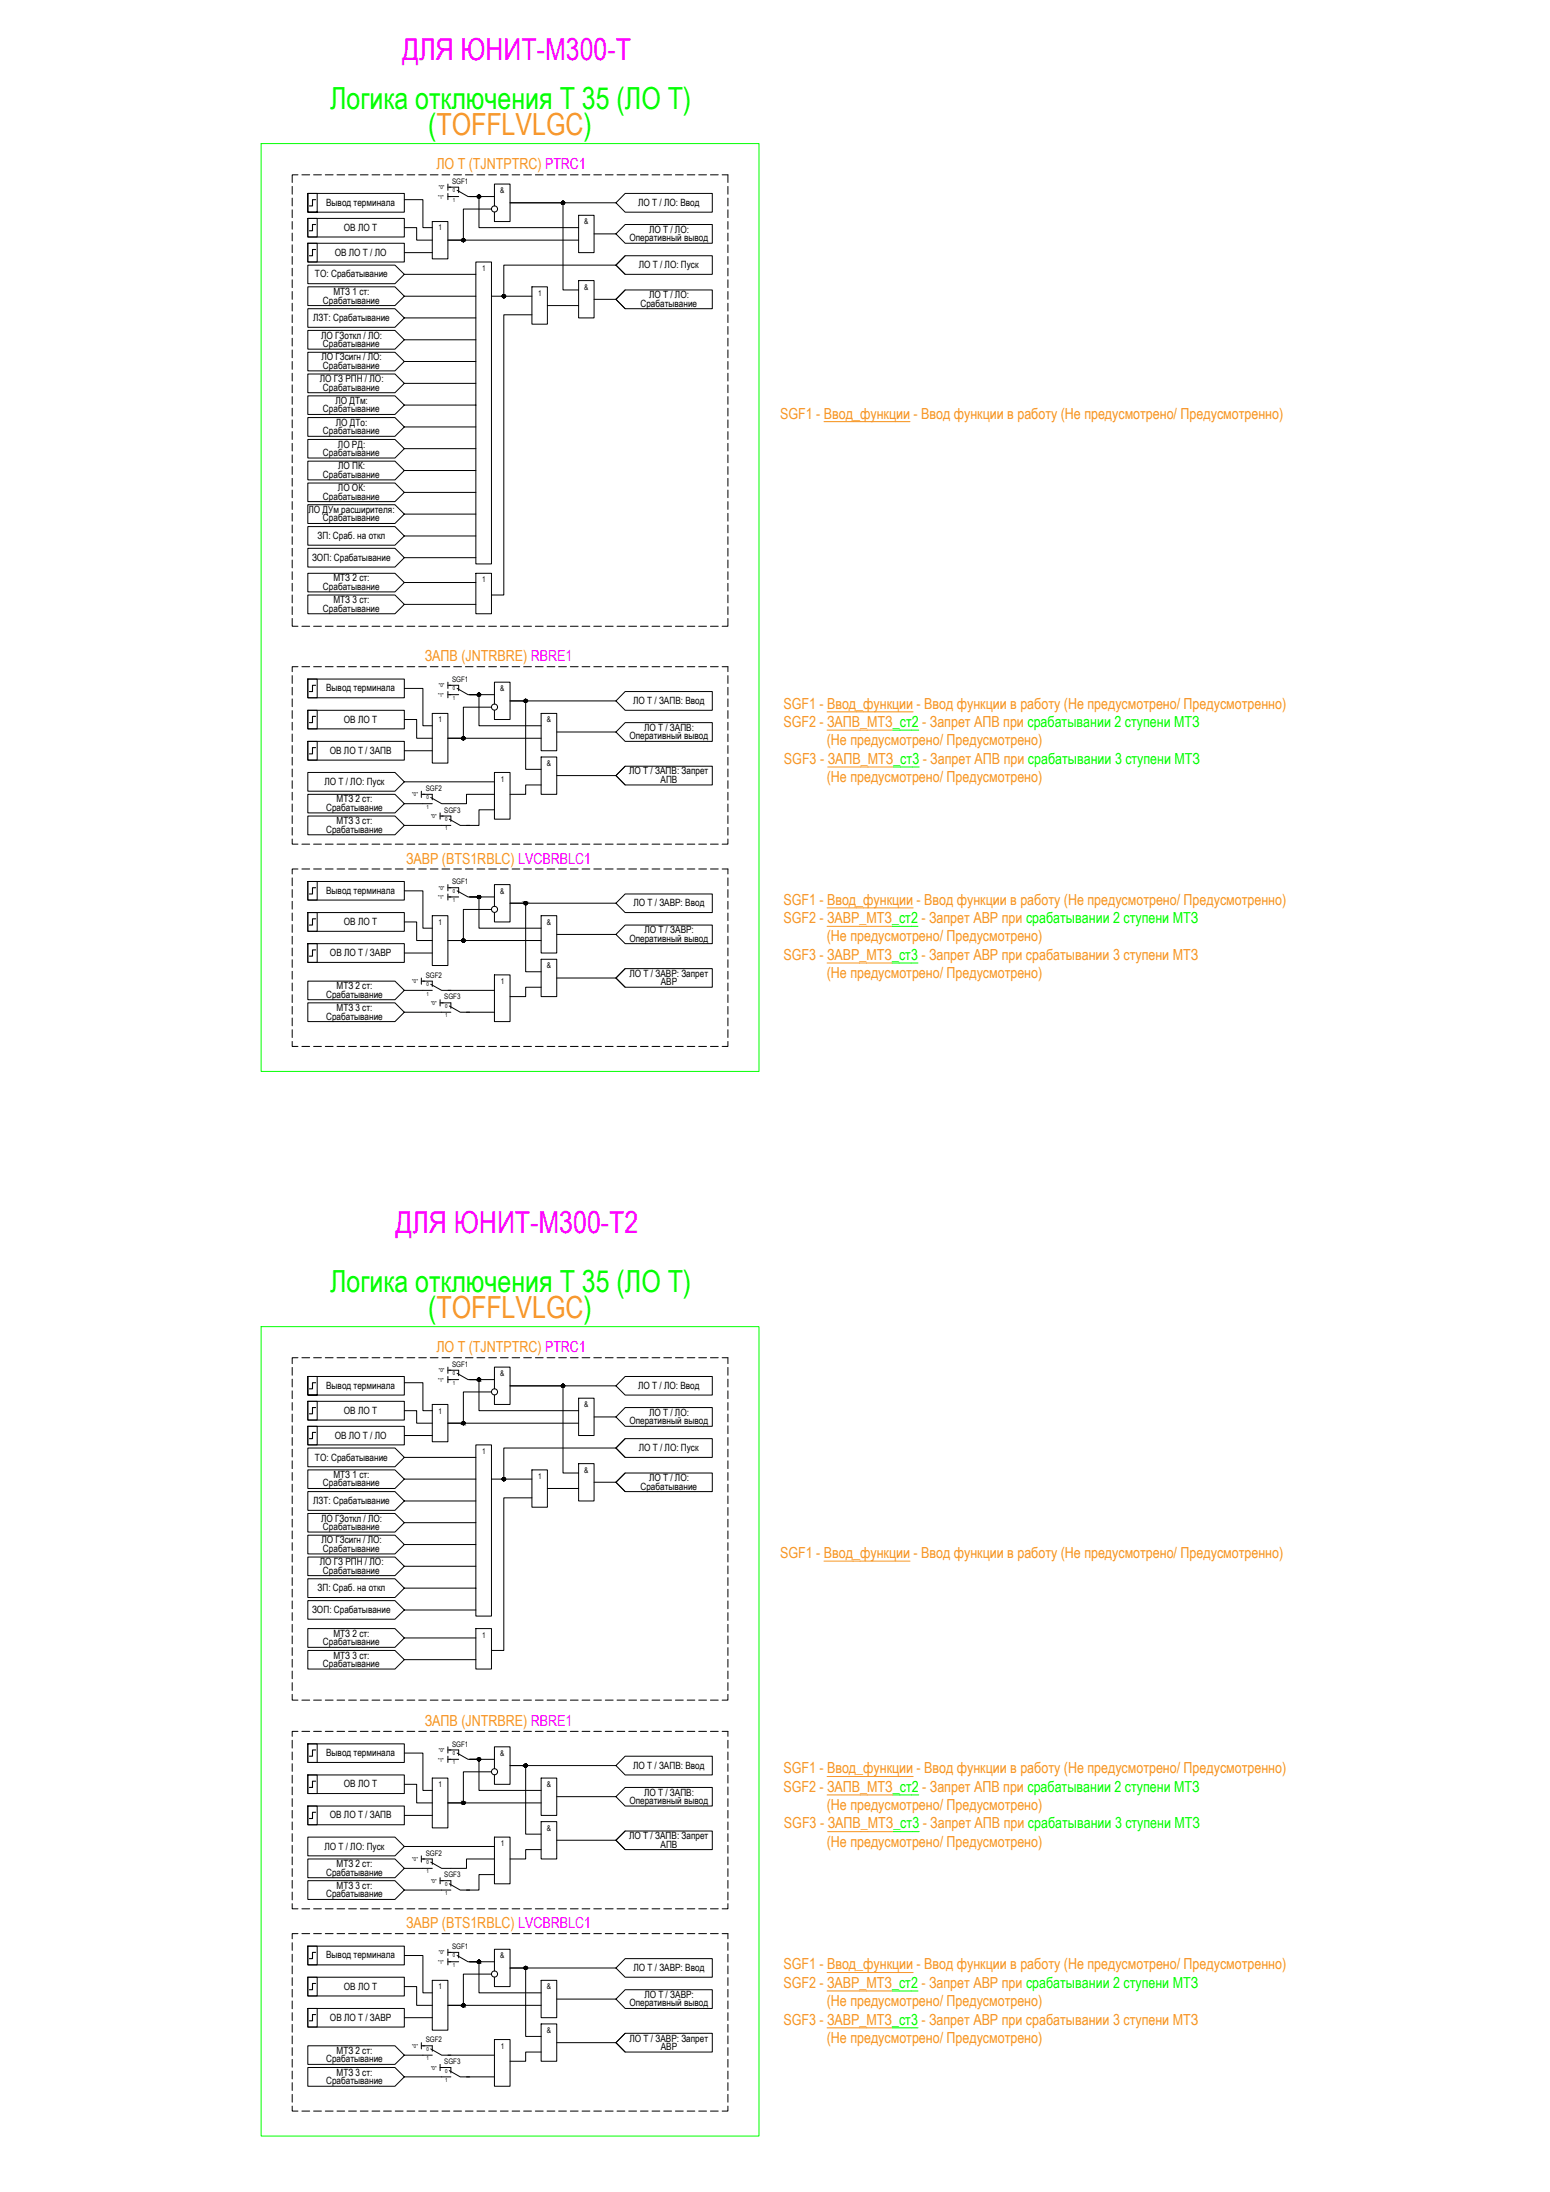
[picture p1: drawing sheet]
<svg xmlns="http://www.w3.org/2000/svg" width="420mm" height="594mm" viewBox="0 0 420 594" stroke-linecap="round" stroke-linejoin="round" font-family="sans-serif">
<defs><g id="words">
<g font-size="8.3" fill="#f0f">
<text x="109" y="16.1">ДЛЯ ЮНИТ-М300-Т</text>
<text x="107.2" y="334.2">ДЛЯ ЮНИТ-М300-Т2</text>
</g>
<g font-size="8.3" fill="#0f0">
<text x="89.5" y="29.5">Логика отключения Т 35 (ЛО Т)</text>
<text x="116.1" y="36.5">(TOFFLVLGC)</text>
<text x="89.5" y="350.2">Логика отключения Т 35 (ЛО Т)</text>
<text x="116.1" y="357.1">(TOFFLVLGC)</text>
</g>
<g font-size="4.1" fill="#f7941d">
<text x="118.3" y="45.9">ЛО Т (TJNTPTRC) PTRC1</text>
<text x="211.5" y="113.4">SGF1 - Ввод_функции - Ввод функции в работу (Не предусмотрено/ Предусмотренно)</text>
<text x="115.1" y="179.2">ЗАПВ (JNTRBRE) RBRE1</text>
<text x="212.3" y="192">SGF1 - Ввод_функции - Ввод функции в работу (Не предусмотрено/ Предусмотренно)</text>
<text x="212.3" y="197">SGF2 - ЗАПВ_МТЗ_ст2 - Запрет АПВ при срабатывании 2 ступени МТЗ</text>
<text x="224.1" y="202">(Не предусмотрено/ Предусмотрено)</text>
<text x="212.5" y="207">SGF3 - ЗАПВ_МТЗ_ст3 - Запрет АПВ при срабатывании 3 ступени МТЗ</text>
<text x="224.1" y="212">(Не предусмотрено/ Предусмотрено)</text>
<text x="110.1" y="234.1">ЗАВР (BTS1RBLC) LVCBRBLC1</text>
<text x="212.3" y="245.2">SGF1 - Ввод_функции - Ввод функции в работу (Не предусмотрено/ Предусмотренно)</text>
<text x="212.3" y="250.2">SGF2 - ЗАВР_МТЗ_ст2 - Запрет АВР при срабатывании 2 ступени МТЗ</text>
<text x="224.1" y="255.2">(Не предусмотрено/ Предусмотрено)</text>
<text x="212.3" y="260.2">SGF3 - ЗАВР_МТЗ_ст3 - Запрет АВР при срабатывании 3 ступени МТЗ</text>
<text x="224.1" y="265.1">(Не предусмотрено/ Предусмотрено)</text>
<text x="118.3" y="366.5">ЛО Т (TJNTPTRC) PTRC1</text>
<text x="211.5" y="422.2">SGF1 - Ввод_функции - Ввод функции в работу (Не предусмотрено/ Предусмотренно)</text>
<text x="115.1" y="467.8">ЗАПВ (JNTRBRE) RBRE1</text>
<text x="212.3" y="480.6">SGF1 - Ввод_функции - Ввод функции в работу (Не предусмотрено/ Предусмотренно)</text>
<text x="212.3" y="485.6">SGF2 - ЗАПВ_МТЗ_ст2 - Запрет АПВ при срабатывании 2 ступени МТЗ</text>
<text x="224.1" y="490.6">(Не предусмотрено/ Предусмотрено)</text>
<text x="212.5" y="495.5">SGF3 - ЗАПВ_МТЗ_ст3 - Запрет АПВ при срабатывании 3 ступени МТЗ</text>
<text x="224.1" y="500.5">(Не предусмотрено/ Предусмотрено)</text>
<text x="110.1" y="522.6">ЗАВР (BTS1RBLC) LVCBRBLC1</text>
<text x="212.3" y="533.8">SGF1 - Ввод_функции - Ввод функции в работу (Не предусмотрено/ Предусмотренно)</text>
<text x="212.3" y="538.7">SGF2 - ЗАВР_МТЗ_ст2 - Запрет АВР при срабатывании 2 ступени МТЗ</text>
<text x="224.1" y="543.7">(Не предусмотрено/ Предусмотрено)</text>
<text x="212.3" y="548.7">SGF3 - ЗАВР_МТЗ_ст3 - Запрет АВР при срабатывании 3 ступени МТЗ</text>
<text x="224.1" y="553.7">(Не предусмотрено/ Предусмотрено)</text>
</g>
<g font-size="2.7">
<text x="88.4" y="55.8">Вывод терминала</text>
<text x="173" y="55.8">ЛО Т / ЛО: Ввод</text>
<text x="93.2" y="62.5">ОВ ЛО Т</text>
<text x="170.6" y="65.4">Оперативный вывод</text>
<text x="176" y="63.1">ЛО Т / ЛО:</text>
<text x="90.7" y="69.3">ОВ ЛО Т / ЛО</text>
<text x="85.4" y="75.2">ТО: Срабатывание</text>
<text x="173.1" y="72.7">ЛО Т / ЛО: Пуск</text>
<text x="87.5" y="82.3">Срабатывание</text>
<text x="90.4" y="79.9">МТЗ 1 ст:</text>
<text x="173.6" y="83.1">Срабатывание</text>
<text x="176" y="80.8">ЛО Т / ЛО:</text>
<text x="84.9" y="87">ЛЗТ: Срабатывание</text>
<text x="87.1" y="91.8">ЛО ГЗоткл / ЛО:</text>
<text x="87.5" y="94.1">Срабатывание</text>
<text x="87.1" y="97.7">ЛО ГЗсигн / ЛО:</text>
<text x="87.5" y="100">Срабатывание</text>
<text x="86.7" y="103.6">ЛО ГЗ РПН / ЛО:</text>
<text x="87.5" y="105.9">Срабатывание</text>
<text x="87.5" y="111.8">Срабатывание</text>
<text x="90.9" y="109.5">ЛО ДТм:</text>
<text x="87.5" y="117.7">Срабатывание</text>
<text x="91.1" y="115.4">ЛО ДТо:</text>
<text x="87.5" y="123.6">Срабатывание</text>
<text x="91.6" y="121.3">ЛО РД:</text>
<text x="87.5" y="129.5">Срабатывание</text>
<text x="91.7" y="127.2">ЛО ПК:</text>
<text x="87.5" y="135.4">Срабатывание</text>
<text x="91.6" y="133.1">ЛО ОК:</text>
<text x="83.7" y="139">ЛО ДУм расширителя:</text>
<text x="87.5" y="141.3">Срабатывание</text>
<text x="86.1" y="146.1">ЗП: Сраб. на откл</text>
<text x="84.6" y="152">ЗОП: Срабатывание</text>
<text x="87.5" y="159.9">Срабатывание</text>
<text x="90.4" y="157.6">МТЗ 2 ст:</text>
<text x="87.5" y="165.8">Срабатывание</text>
<text x="90.4" y="163.5">МТЗ 3 ст:</text>
<text x="88.4" y="187.4">Вывод терминала</text>
<text x="171.6" y="190.7">ЛО Т / ЗАПВ: Ввод</text>
<text x="93.2" y="195.8">ОВ ЛО Т</text>
<text x="170.6" y="200.4">Оперативный вывод</text>
<text x="174.6" y="198.1">ЛО Т / ЗАПВ:</text>
<text x="89.4" y="204.3">ОВ ЛО Т / ЗАПВ</text>
<text x="170.6" y="209.9">ЛО Т / ЗАПВ: Запрет</text>
<text x="87.9" y="212.7">ЛО Т / ЛО: Пуск</text>
<text x="179.1" y="212.1">АПВ</text>
<text x="88.4" y="219.8">Срабатывание</text>
<text x="91.2" y="217.5">МТЗ 2 ст:</text>
<text x="88.4" y="225.7">Срабатывание</text>
<text x="91.2" y="223.4">МТЗ 3 ст:</text>
<text x="88.4" y="242.2">Вывод терминала</text>
<text x="171.7" y="245.6">ЛО Т / ЗАВР: Ввод</text>
<text x="93.2" y="250.7">ОВ ЛО Т</text>
<text x="170.6" y="255.2">Оперативный вывод</text>
<text x="174.7" y="252.9">ЛО Т / ЗАВР:</text>
<text x="89.5" y="259.1">ОВ ЛО Т / ЗАВР</text>
<text x="91.2" y="268.1">МТЗ 2 ст:</text>
<text x="170.6" y="264.7">ЛО Т / ЗАВР: Запрет</text>
<text x="179.1" y="267">АВР</text>
<text x="88.4" y="270.4">Срабатывание</text>
<text x="91.2" y="274">МТЗ 3 ст:</text>
<text x="88.4" y="276.3">Срабатывание</text>
<text x="88.4" y="376.4">Вывод терминала</text>
<text x="173" y="376.4">ЛО Т / ЛО: Ввод</text>
<text x="93.2" y="383.2">ОВ ЛО Т</text>
<text x="176" y="383.7">ЛО Т / ЛО:</text>
<text x="90.7" y="389.9">ОВ ЛО Т / ЛО</text>
<text x="170.6" y="386">Оперативный вывод</text>
<text x="85.4" y="395.8">ТО: Срабатывание</text>
<text x="173.1" y="393.3">ЛО Т / ЛО: Пуск</text>
<text x="90.4" y="400.6">МТЗ 1 ст:</text>
<text x="176" y="401.4">ЛО Т / ЛО:</text>
<text x="84.9" y="407.6">ЛЗТ: Срабатывание</text>
<text x="87.5" y="402.9">Срабатывание</text>
<text x="173.6" y="403.7">Срабатывание</text>
<text x="87.1" y="412.4">ЛО ГЗоткл / ЛО:</text>
<text x="87.1" y="418.3">ЛО ГЗсигн / ЛО:</text>
<text x="87.5" y="414.7">Срабатывание</text>
<text x="86.7" y="424.2">ЛО ГЗ РПН / ЛО:</text>
<text x="87.5" y="420.6">Срабатывание</text>
<text x="86.1" y="431.3">ЗП: Сраб. на откл</text>
<text x="87.5" y="426.5">Срабатывание</text>
<text x="84.6" y="437.1">ЗОП: Срабатывание</text>
<text x="90.4" y="443.6">МТЗ 2 ст:</text>
<text x="87.5" y="445.9">Срабатывание</text>
<text x="90.4" y="449.5">МТЗ 3 ст:</text>
<text x="87.5" y="451.8">Срабатывание</text>
<text x="88.4" y="475.9">Вывод терминала</text>
<text x="171.6" y="479.3">ЛО Т / ЗАПВ: Ввод</text>
<text x="93.2" y="484.4">ОВ ЛО Т</text>
<text x="170.6" y="488.9">Оперативный вывод</text>
<text x="174.6" y="486.6">ЛО Т / ЗАПВ:</text>
<text x="89.4" y="492.8">ОВ ЛО Т / ЗАПВ</text>
<text x="87.9" y="501.3">ЛО Т / ЛО: Пуск</text>
<text x="170.6" y="498.4">ЛО Т / ЗАПВ: Запрет</text>
<text x="179.1" y="500.7">АПВ</text>
<text x="88.4" y="508.4">Срабатывание</text>
<text x="91.2" y="506">МТЗ 2 ст:</text>
<text x="88.4" y="514.2">Срабатывание</text>
<text x="91.2" y="512">МТЗ 3 ст:</text>
<text x="88.4" y="530.8">Вывод терминала</text>
<text x="93.2" y="539.3">ОВ ЛО Т</text>
<text x="171.7" y="534.1">ЛО Т / ЗАВР: Ввод</text>
<text x="170.6" y="543.7">Оперативный вывод</text>
<text x="174.7" y="541.5">ЛО Т / ЗАВР:</text>
<text x="89.5" y="547.7">ОВ ЛО Т / ЗАВР</text>
<text x="91.2" y="556.7">МТЗ 2 ст:</text>
<text x="170.6" y="553.3">ЛО Т / ЗАВР: Запрет</text>
<text x="179.1" y="555.6">АВР</text>
<text x="88.4" y="558.9">Срабатывание</text>
<text x="91.2" y="562.5">МТЗ 3 ст:</text>
<text x="88.4" y="564.9">Срабатывание</text>
</g>
<g font-size="2.1">
<text x="122.6" y="49.8">SGF1</text>
<text x="135.6" y="52.3">&amp;</text>
<text x="118.9" y="62.5">1</text>
<text x="158.3" y="60.8">&amp;</text>
<text x="130.7" y="73.5">1</text>
<text x="145.9" y="80.2">1</text>
<text x="158.3" y="78.5">&amp;</text>
<text x="130.7" y="157.8">1</text>
<text x="122.6" y="184.8">SGF1</text>
<text x="135.6" y="187.3">&amp;</text>
<text x="118.9" y="195.8">1</text>
<text x="148.2" y="195.8">&amp;</text>
<text x="148.2" y="207.6">&amp;</text>
<text x="115.4" y="214.3">SGF2</text>
<text x="135.7" y="211.8">1</text>
<text x="120.4" y="220.2">SGF3</text>
<text x="122.6" y="239.6">SGF1</text>
<text x="135.6" y="242.2">&amp;</text>
<text x="118.9" y="250.6">1</text>
<text x="148.2" y="250.6">&amp;</text>
<text x="148.2" y="262.4">&amp;</text>
<text x="115.4" y="264.9">SGF2</text>
<text x="135.7" y="266.7">1</text>
<text x="120.4" y="270.9">SGF3</text>
<text x="122.6" y="370.4">SGF1</text>
<text x="135.6" y="373">&amp;</text>
<text x="118.9" y="383.1">1</text>
<text x="158.3" y="381.4">&amp;</text>
<text x="130.7" y="394.1">1</text>
<text x="145.9" y="400.8">1</text>
<text x="158.3" y="399.1">&amp;</text>
<text x="130.7" y="443.8">1</text>
<text x="122.6" y="473.3">SGF1</text>
<text x="135.6" y="475.9">&amp;</text>
<text x="118.9" y="484.3">1</text>
<text x="148.2" y="484.3">&amp;</text>
<text x="148.2" y="496.1">&amp;</text>
<text x="115.4" y="502.9">SGF2</text>
<text x="135.7" y="500.4">1</text>
<text x="120.4" y="508.8">SGF3</text>
<text x="122.6" y="528.2">SGF1</text>
<text x="135.6" y="530.7">&amp;</text>
<text x="118.9" y="539.2">1</text>
<text x="148.2" y="539.2">&amp;</text>
<text x="148.2" y="551">&amp;</text>
<text x="115.4" y="553.5">SGF2</text>
<text x="135.7" y="555.2">1</text>
<text x="120.4" y="559.4">SGF3</text>
</g>
<g font-size="1.5">
<text x="118.8" y="53.9">&quot;1&quot;</text>
<text x="119" y="51.3">&quot;0&quot;</text>
<text x="122.7" y="52.1">0</text>
<text x="122.7" y="54.7">1</text>
<text x="118.8" y="188.9">&quot;1&quot;</text>
<text x="119" y="186.3">&quot;0&quot;</text>
<text x="122.7" y="187.1">0</text>
<text x="122.7" y="189.6">1</text>
<text x="111.8" y="215.8">&quot;0&quot;</text>
<text x="115.6" y="216.6">0</text>
<text x="115.6" y="219.2">1</text>
<text x="116.8" y="221.7">&quot;0&quot;</text>
<text x="120.6" y="222.6">0</text>
<text x="120.6" y="225.1">1</text>
<text x="118.8" y="243.8">&quot;1&quot;</text>
<text x="119" y="241.1">&quot;0&quot;</text>
<text x="122.7" y="241.9">0</text>
<text x="122.7" y="244.5">1</text>
<text x="111.8" y="266.4">&quot;0&quot;</text>
<text x="115.6" y="267.3">0</text>
<text x="115.6" y="269.8">1</text>
<text x="116.8" y="272.3">&quot;0&quot;</text>
<text x="120.6" y="273.1">0</text>
<text x="120.6" y="275.7">1</text>
<text x="119" y="371.9">&quot;0&quot;</text>
<text x="118.8" y="374.5">&quot;1&quot;</text>
<text x="122.7" y="372.7">0</text>
<text x="122.7" y="375.3">1</text>
<text x="118.8" y="477.4">&quot;1&quot;</text>
<text x="119" y="474.8">&quot;0&quot;</text>
<text x="122.7" y="475.7">0</text>
<text x="122.7" y="478.2">1</text>
<text x="111.8" y="504.3">&quot;0&quot;</text>
<text x="115.6" y="505.2">0</text>
<text x="115.6" y="507.7">1</text>
<text x="116.8" y="510.3">&quot;0&quot;</text>
<text x="120.6" y="511.1">0</text>
<text x="120.6" y="513.6">1</text>
<text x="118.8" y="532.3">&quot;1&quot;</text>
<text x="119" y="529.6">&quot;0&quot;</text>
<text x="122.7" y="530.5">0</text>
<text x="122.7" y="533">1</text>
<text x="111.8" y="555">&quot;0&quot;</text>
<text x="115.6" y="555.8">0</text>
<text x="115.6" y="558.3">1</text>
<text x="116.8" y="560.9">&quot;0&quot;</text>
<text x="120.6" y="561.7">0</text>
<text x="120.6" y="564.2">1</text>
</g>
</g></defs>
<!-- layer: 0 -->
<g fill="none" stroke="#000" stroke-width=".27">
<path d="M79.2 50.5v2.1M79.2 53.7v2.1M79.2 56.9v2.1M80.8 47.4h-1.6v2.1M81.8 47.4h2.1M83.4 59.2h26.2v5h-26.2zM83.4 59.2h2.6v5h-2.6zM83.4 52.4v5.1h2.6v-5.1h-2.6h26.2v5.1h-26.2zM85 47.4h2.1M88.2 47.4h2.1M91.4 47.4h2M94.5 47.4h2.1"/>
<path d="M97.7 47.4h2.1M100.8 47.4h2.2M104 47.4h2.1M107.1 47.4h2.2M109.6 54.1h5v7.6h2.6M110.3 47.4h2.1M113.5 47.4h2.1M116.6 47.4h2.1M119.8 47.4h2.1M121.4 49.9v1.7M121.4 52.4v1.7M121.4 50.7h.8"/>
<path d="M121.4 53.3h.8M123 47.4h2.1M126.2 47.4h2M129.3 47.4h2.1M132.5 47.4h2.1M133.2 56.7h-7.6v8.4h-4.2h35.4M134 53.3h-6.7h2.5v8.4h27M134 55.8v-5.9h4.3v10.1h-4.3v-2.5M135.6 47.4h2.2M138.8 47.4h2.1M141.9 47.4h2.2M145.1 47.4h2.1"/>
<path d="M148.3 47.4h2.1M151.4 47.4h2.1M154.6 47.4h2.1M156.8 58.3h4.2v10.2h-4.2zM157.8 47.4h2.1M161 47.4h2M164.1 47.4h2.1M167 55h-28.7h14.3v23.6h4.2M167.3 47.4h2.1M169.5 52.4h23.6v5.1h-23.6l-2.5-2.5zM170.4 47.4h2.2M173.6 47.4h2.1"/>
<path d="M176.7 47.4h2.2M179.9 47.4h2.1M183.1 47.4h2.1M186.3 47.4h2M189.4 47.4h2.1M192.6 47.4h2.1M195.7 47.4h1.6v2.1M197.3 50.5v2.1M197.3 53.7v2.1M197.3 56.9v2.1M79.2 60v2.1M79.2 63.2v2.1"/>
<path d="M79.2 66.4v2.1M79.2 69.5v2.1M79.2 72.7v2.1M79.2 75.8v2.1M79.2 79v2.1M83.4 71.9h23.7l2.5 2.5-2.5 2.5h-23.7zM83.4 77.7h23.7l2.5 2.6-2.5 2.5h-23.7zM83.4 65.9h2.6v5.1h-2.6zM83.4 65.9h26.2v5.1h-26.2zM109.6 61.7h3.3v3.4h4.3M109.6 74.4h19.4M109.6 68.5h7.6"/>
<path d="M117.2 60h4.2v10.2h-4.2zM129 71h4.2v81.8h-4.2zM144.2 77.7h4.2v10.2h-4.2zM156.8 76h4.2v10.2h-4.2zM161 63.4h6l2.5-2.6h23.6v5.1h-23.6l-2.5-2.5M167 71.9l2.5-2.6h23.6v5.1h-23.6l-2.5-2.5h-30.4v8.4M169.5 78.6l-2.5 2.5 2.5 2.6M169.5 78.6h23.6v5.1h-23.6l-2.5-2.6zM169.5 69.3l-2.5 2.6 2.5 2.5M197.3 60v2.1M197.3 63.2v2.1M197.3 66.4v2.1"/>
<path d="M197.3 69.5v2.1M197.3 72.7v2.1M197.3 75.8v2.1M197.3 79v2.1M79.2 82.2v2.1M79.2 85.3v2.1M79.2 88.5v2.1M79.2 91.7v2.1M79.2 94.8v2.2M79.2 98v2.1M83.4 89.5h23.7l2.5 2.6-2.5 2.5h-23.7zM83.4 95.5h23.7l2.5 2.5-2.5 2.5h-23.7z"/>
<path d="M109.6 86.2l-2.5 2.5h-23.7v-5h23.7l2.5 2.5h19.4M109.6 80.3h19.4M109.6 92.1h19.4M109.6 98h19.4M133.2 80.3h11M144.2 85.3h-7.6v76h-3.4M148.4 82.8h8.4M161 81.1h6M197.3 82.2v2.1M197.3 85.3v2.1M197.3 88.5v2.1M197.3 91.7v2.1"/>
<path d="M197.3 94.8v2.2M197.3 98v2.1M79.2 101.1v2.2M79.2 104.3v2.1M79.2 107.5v2.1M79.2 110.6v2.1M79.2 113.8v2.1M79.2 117v2.1M83.4 101.4h23.7l2.5 2.5-2.5 2.5h-23.7zM83.4 107.3h23.7l2.5 2.5-2.5 2.5h-23.7zM83.4 113.2h23.7l2.5 2.5-2.5 2.6h-23.7zM83.4 119.1h23.7l2.5 2.5-2.5 2.5h-23.7z"/>
<path d="M109.6 103.9h19.4M109.6 109.8h19.4M109.6 115.7h19.4M197.3 101.1v2.2M197.3 104.3v2.1M197.3 107.5v2.1M197.3 110.6v2.1M197.3 113.8v2.1M197.3 117v2.1M79.2 120.2v2M79.2 123.3v2.1M79.2 126.5v2.1"/>
<path d="M79.2 129.6v2.2M79.2 132.8v2.1M79.2 135.9v2.2M79.2 139.1v2.1M83.4 125h23.7l2.5 2.5-2.5 2.6h-23.7zM83.4 130.9h23.7l2.5 2.5-2.5 2.5h-23.7zM83.4 136.8h23.7l2.5 2.5-2.5 2.6h-23.7zM109.6 121.6h19.4M109.6 127.5h19.4M109.6 133.4h19.4M109.6 139.3h19.4M197.3 120.2v2"/>
<path d="M197.3 123.3v2.1M197.3 126.5v2.1M197.3 129.6v2.2M197.3 132.8v2.1M197.3 135.9v2.2M197.3 139.1v2.1M79.2 142.3v2.1M79.2 145.5v2M79.2 148.6v2.1M79.2 151.8v2.1M79.2 155v2.1M79.2 158.1v2.1"/>
<path d="M83.4 155.4h23.7l2.5 2.5-2.5 2.5h-23.7zM83.4 142.7h23.7l2.5 2.6-2.5 2.5h-23.7zM109.6 151.1l-2.5 2.6h-23.7v-5.1h23.7l2.5 2.5h19.4M109.6 157.9h19.4M109.6 145.3h19.4M129 155.4h4.2v10.9h-4.2zM197.3 142.3v2.1M197.3 145.5v2M197.3 148.6v2.1M197.3 151.8v2.1M197.3 155v2.1M197.3 158.1v2.1"/>
<path d="M79.2 167.6v2.1h1.6M79.2 161.3v2.1M79.2 164.4v2.2M81.8 169.7h2.1M83.4 161.3h23.7l2.5 2.5-2.5 2.5h-23.7zM85 169.7h2.1M88.2 169.7h2.1M91.4 169.7h2M94.5 169.7h2.1M97.7 169.7h2.1M100.8 169.7h2.2M104 169.7h2.1"/>
<path d="M107.1 169.7h2.2M109.6 163.8h19.4M110.3 169.7h2.1M113.5 169.7h2.1M116.6 169.7h2.1M119.8 169.7h2.1M123 169.7h2.1M126.2 169.7h2M129.3 169.7h2.1M132.5 169.7h2.1M135.6 169.7h2.2M138.8 169.7h2.1"/>
<path d="M141.9 169.7h2.2M145.1 169.7h2.1M148.3 169.7h2.1M151.4 169.7h2.1M154.6 169.7h2.1M157.8 169.7h2.1M161 169.7h2M164.1 169.7h2.1M167.3 169.7h2.1M170.4 169.7h2.2M173.6 169.7h2.1M176.7 169.7h2.2"/>
<path d="M179.9 169.7h2.1M183.1 169.7h2.1M186.3 169.7h2M189.4 169.7h2.1M192.6 169.7h2.1M197.3 167.6v2.1h-1.6M197.3 161.3v2.1M197.3 164.4v2.2M79.2 183.1v2.1M79.2 186.3v2.1M79.2 189.4v2.1M79.2 192.6v2.1"/>
<path d="M79.2 195.8v2.1M79.2 198.9v2.1M80.8 180.7h-1.6v1.3M81.8 180.7h2.1M83.4 192.5h2.6v5h-2.6zM83.4 192.5h26.2v5h-26.2zM83.4 184h2.6v5.1h-2.6zM83.4 184h26.2v5.1h-26.2zM85 180.7h2.1M88.2 180.7h2.1M91.4 180.7h2M94.5 180.7h2.1"/>
<path d="M97.7 180.7h2.1M100.8 180.7h2.2M104 180.7h2.1M107.1 180.7h2.2M109.6 195h3.3v5.1h4.3M109.6 186.6h5v10.1h2.6M110.3 180.7h2.1M113.5 180.7h2.1M116.6 180.7h2.1M117.2 193.4h4.2v13.4h-4.2zM119.8 180.7h2.1M121.4 184.9v1.7"/>
<path d="M121.4 187.4v1.7M121.4 185.7h.8M121.4 188.3h.8M123 180.7h2.1M126.2 180.7h2M129.3 180.7h2.1M132.5 180.7h2.1M133.2 191.7h-7.6v8.4h-4.2h25.3M134 188.3h-6.7h2.5v8.4h16.9M134 190.8v-5.9h4.3v10.1h-4.3v-2.5M135.6 180.7h2.2M138.8 180.7h2.1"/>
<path d="M141.9 180.7h2.2M145.1 180.7h2.1M146.7 193.4h4.2v10.1h-4.2zM148.3 180.7h2.1M150.9 198.4h16.1l2.5-2.6h23.6v5.1h-23.6l-2.5-2.5M151.4 180.7h2.1M154.6 180.7h2.1M157.8 180.7h2.1M161 180.7h2M164.1 180.7h2.1M167 190h-28.7h4.2v18.5h4.2M167.3 180.7h2.1"/>
<path d="M169.5 187.4h23.6v5.1h-23.6l-2.5-2.5zM170.4 180.7h2.2M173.6 180.7h2.1M176.7 180.7h2.2M179.9 180.7h2.1M183.1 180.7h2.1M186.3 180.7h2M189.4 180.7h2.1M192.6 180.7h2.1M195.7 180.7h1.6v1.3M197.3 183.1v2.1M197.3 186.3v2.1"/>
<path d="M197.3 189.4v2.1M197.3 192.6v2.1M197.3 195.8v2.1M197.3 198.9v2.1M79.2 202.1v2.1M79.2 205.2v2.2M79.2 208.4v2.1M79.2 211.6v2.1M79.2 214.7v2.1M79.2 217.9v2.1M83.4 209.4h23.7l2.5 2.5-2.5 2.5h-23.7zM83.4 200.9h2.6v5.1h-2.6z"/>
<path d="M83.4 200.9h26.2v5.1h-26.2zM83.4 215.3h23.7l2.5 2.5-2.5 2.5h-23.7zM109.6 211.9h24.4M109.6 203.5h7.6M109.6 217.8h5M114.2 214.4v1.7M114.2 215.3h.9M134 209.4h4.3v12.6h-4.3zM134 215.3h-7.6v2.5h-4.2M134 219.5h-4.2v4.2h-3.4M146.7 205.2h4.2v10.1h-4.2zM146.7 212.7h-4.2v2.6h-4.2"/>
<path d="M150.9 210.2h16.1M169.5 207.7l-2.5 2.5 2.5 2.5M169.5 207.7h23.6v5h-23.6l-2.5-2.5zM197.3 202.1v2.1M197.3 205.2v2.2M197.3 208.4v2.1M197.3 211.6v2.1M197.3 214.7v2.1M197.3 217.9v2.1M79.2 227.4v1.4h1.6M79.2 221.1v2.1M79.2 224.3v2"/>
<path d="M79.2 237.9v2.1M80.8 235.5h-1.6v1.4M81.8 228.8h2.1M81.8 235.5h2.1M83.4 221.2h23.7l2.5 2.5-2.5 2.5h-23.7zM83.4 238.9h2.6v5h-2.6zM83.4 238.9h26.2v5h-26.2zM85 228.8h2.1M85 235.5h2.1M88.2 228.8h2.1M88.2 235.5h2.1M91.4 228.8h2"/>
<path d="M91.4 235.5h2M94.5 228.8h2.1M94.5 235.5h2.1M97.7 228.8h2.1M97.7 235.5h2.1M100.8 228.8h2.2M100.8 235.5h2.2M104 228.8h2.1M104 235.5h2.1M107.1 228.8h2.2M107.1 235.5h2.2M109.6 223.7h10.1"/>
<path d="M110.3 228.8h2.1M110.3 235.5h2.1M113.5 228.8h2.1M113.5 235.5h2.1M116.6 228.8h2.1M116.6 235.5h2.1M119.3 220.3v1.7M119.3 221.2h.8M119.8 228.8h2.1M119.8 235.5h2.1M121.4 239.7v1.7M123 228.8h2.1"/>
<path d="M123 235.5h2.1M126.2 228.8h2M126.2 235.5h2M129.3 228.8h2.1M129.3 235.5h2.1M132.5 228.8h2.1M132.5 235.5h2.1M135.6 228.8h2.2M135.6 235.5h2.2M138.8 228.8h2.1M138.8 235.5h2.1M141.9 228.8h2.2"/>
<path d="M141.9 235.5h2.2M145.1 228.8h2.1M145.1 235.5h2.1M148.3 228.8h2.1M148.3 235.5h2.1M151.4 228.8h2.1M151.4 235.5h2.1M154.6 228.8h2.1M154.6 235.5h2.1M157.8 228.8h2.1M157.8 235.5h2.1M161 228.8h2"/>
<path d="M161 235.5h2M164.1 228.8h2.1M164.1 235.5h2.1M167.3 228.8h2.1M167.3 235.5h2.1M170.4 228.8h2.2M170.4 235.5h2.2M173.6 228.8h2.1M173.6 235.5h2.1M176.7 228.8h2.2M176.7 235.5h2.2M179.9 228.8h2.1"/>
<path d="M179.9 235.5h2.1M183.1 228.8h2.1M183.1 235.5h2.1M186.3 228.8h2M186.3 235.5h2M189.4 228.8h2.1M189.4 235.5h2.1M192.6 228.8h2.1M192.6 235.5h2.1M195.7 235.5h1.6v1.4M197.3 227.4v1.4h-1.6M197.3 221.1v2.1"/>
<path d="M197.3 224.3v2M197.3 237.9v2.1M79.2 241.1v2.1M79.2 244.3v2.1M79.2 247.5v2M79.2 250.6v2.1M79.2 253.8v2.1M79.2 256.9v2.2M83.4 247.3h2.6v5.1h-2.6zM83.4 247.3h26.2v5.1h-26.2zM83.4 255.7h2.6v5.1h-2.6zM83.4 255.7h26.2v5.1h-26.2z"/>
<path d="M109.6 249.9h3.3v5h4.3M109.6 241.4h5v10.2h2.6M109.6 258.3h7.6M117.2 248.2h4.2v13.5h-4.2zM121.4 242.3v1.6M121.4 240.6h.8M121.4 243.1h.8M133.2 246.5h-7.6v8.4h-4.2h25.3M134 243.1h-6.7h2.5v8.5h16.9M134 245.6v-5.9h4.3v10.2h-4.3v-2.6M146.7 260h4.2v10.1h-4.2zM146.7 248.2h4.2v10.1h-4.2z"/>
<path d="M150.9 253.3h16.1M167 244.8l2.5-2.5h23.6v5h-23.6zM167 244.8h-28.7h4.2v18.6h4.2M169.5 250.7h23.6v5h-23.6l-2.5-2.4zM197.3 241.1v2.1M197.3 244.3v2.1M197.3 247.5v2M197.3 250.6v2.1M197.3 253.8v2.1M197.3 256.9v2.2M79.2 260.1v2.1M79.2 263.2v2.2"/>
<path d="M79.2 266.4v2.1M79.2 269.6v2.1M79.2 272.8v2M79.2 275.9v2.1M79.2 279.1v2.1M83.4 265.9h23.7l2.5 2.5-2.5 2.5h-23.7zM83.4 271.8h23.7l2.5 2.5-2.5 2.6h-23.7zM109.6 268.4h5M109.6 274.3h10.1M114.2 265.1v1.7M114.2 265.9h.9M119.3 270.9v1.7"/>
<path d="M119.3 271.8h.8M121.4 268.4h12.6M126.4 274.3h7.6M134 264.2h4.3v12.7h-4.3zM146.7 267.6h-4.2v2.5h-4.2M150.9 265.1h16.1M169.5 262.5l-2.5 2.6 2.5 2.5M169.5 262.5h23.6v5.1h-23.6l-2.5-2.5zM197.3 260.1v2.1M197.3 263.2v2.2M197.3 266.4v2.1M197.3 269.6v2.1"/>
<path d="M197.3 272.8v2M197.3 275.9v2.1M197.3 279.1v2.1M79.2 282.3v1.3h1.6M81.8 283.6h2.1M85 283.6h2.1M88.2 283.6h2.1M91.4 283.6h2M94.5 283.6h2.1M97.7 283.6h2.1M100.8 283.6h2.2M104 283.6h2.1"/>
<path d="M107.1 283.6h2.2M110.3 283.6h2.1M113.5 283.6h2.1M116.6 283.6h2.1M119.8 283.6h2.1M123 283.6h2.1M126.2 283.6h2M129.3 283.6h2.1M132.5 283.6h2.1M135.6 283.6h2.2M138.8 283.6h2.1M141.9 283.6h2.2"/>
<path d="M145.1 283.6h2.1M148.3 283.6h2.1M151.4 283.6h2.1M154.6 283.6h2.1M157.8 283.6h2.1M161 283.6h2M164.1 283.6h2.1M167.3 283.6h2.1M170.4 283.6h2.2M173.6 283.6h2.1M176.7 283.6h2.2M179.9 283.6h2.1"/>
<path d="M183.1 283.6h2.1M186.3 283.6h2M189.4 283.6h2.1M192.6 283.6h2.1M197.3 282.3v1.3h-1.6M79.2 370.6v2.1M79.2 373.8v2.1M79.2 377v2.1M80.8 368h-1.6v1.6M81.8 368h2.1M83.4 379.8h26.2v5.1h-26.2zM83.4 379.8h2.6v5.1h-2.6z"/>
<path d="M83.4 373.1v5h2.6v-5h-2.6h26.2v5h-26.2zM85 368h2.1M88.2 368h2.1M91.4 368h2M94.5 368h2.1M97.7 368h2.1M100.8 368h2.2M104 368h2.1M107.1 368h2.2M109.6 374.7h5v7.6h2.6M110.3 368h2.1M113.5 368h2.1"/>
<path d="M116.6 368h2.1M119.8 368h2.1M121.4 370.5v1.7M121.4 373.1v1.6M121.4 371.4h.8M121.4 373.9h.8M123 368h2.1M126.2 368h2M129.3 368h2.1M132.5 368h2.1M133.2 377.2h-7.6v8.5h-4.2h35.4M134 373.9h-6.7h2.5v8.4h27"/>
<path d="M134 376.4v-5.9h4.3v10.1h-4.3v-2.5M135.6 368h2.2M138.8 368h2.1M141.9 368h2.2M145.1 368h2.1M148.3 368h2.1M151.4 368h2.1M154.6 368h2.1M156.8 378.9h4.2v10.2h-4.2zM157.8 368h2.1M161 368h2M164.1 368h2.1"/>
<path d="M167 375.6h-28.7h14.3v23.6h4.2M167.3 368h2.1M169.5 373.1h23.6v5h-23.6l-2.5-2.5zM170.4 368h2.2M173.6 368h2.1M176.7 368h2.2M179.9 368h2.1M183.1 368h2.1M186.3 368h2M189.4 368h2.1M192.6 368h2.1M195.7 368h1.6v1.6"/>
<path d="M197.3 370.6v2.1M197.3 373.8v2.1M197.3 377v2.1M79.2 380.1v2.1M79.2 383.3v2.1M79.2 386.4v2.1M79.2 389.6v2.1M79.2 392.8v2.1M79.2 395.9v2.1M79.2 399.1v2.1M83.4 392.4h23.7l2.5 2.6-2.5 2.5h-23.7zM83.4 398.4h23.7l2.5 2.5-2.5 2.5h-23.7z"/>
<path d="M83.4 386.6h2.6v5h-2.6zM83.4 386.6h26.2v5h-26.2zM109.6 382.3h3.3v3.4h4.3M109.6 395h19.4M109.6 389.1h7.6M117.2 380.6h4.2v10.2h-4.2zM129 391.6h4.2v46.4h-4.2zM144.2 398.4h4.2v10.1h-4.2zM156.8 396.7h4.2v10.1h-4.2zM161 384h6l2.5-2.5h23.6v5.1h-23.6l-2.5-2.6M167 392.4l2.5-2.5h23.6v5.1h-23.6l-2.5-2.6h-30.4v8.5M169.5 399.2l-2.5 2.5 2.5 2.6"/>
<path d="M169.5 389.9l-2.5 2.5 2.5 2.6M197.3 380.1v2.1M197.3 383.3v2.1M197.3 386.4v2.1M197.3 389.6v2.1M197.3 392.8v2.1M197.3 395.9v2.1M197.3 399.1v2.1M79.2 402.3v2.1M79.2 405.4v2.1M79.2 408.6v2.1M79.2 411.7v2.2"/>
<path d="M79.2 414.9v2.1M79.2 418.1v2.1M83.4 410.2h23.7l2.5 2.5-2.5 2.5h-23.7zM83.4 416.1h23.7l2.5 2.5-2.5 2.5h-23.7zM109.6 406.8l-2.5 2.5h-23.7v-5h23.7l2.5 2.5h19.4M109.6 400.9h19.4M109.6 412.7h19.4M109.6 418.6h19.4M133.2 400.9h11M144.2 405.9h-7.6v41.4h-3.4M148.4 403.4h8.4M161 401.7h6"/>
<path d="M167 401.7l2.5-2.5h23.6v5.1h-23.6zM197.3 402.3v2.1M197.3 405.4v2.1M197.3 408.6v2.1M197.3 411.7v2.2M197.3 414.9v2.1M197.3 418.1v2.1M79.2 421.2v2.1M79.2 424.4v2.1M79.2 427.6v2.1M79.2 430.7v2.1M79.2 433.9v2.1"/>
<path d="M79.2 437.1v2.1M83.4 427.9h23.7l2.5 2.5-2.5 2.6h-23.7zM83.4 422h23.7l2.5 2.5-2.5 2.5h-23.7zM109.6 436.3l-2.5 2.5h-23.7v-5h23.7l2.5 2.5h19.4M109.6 424.5h19.4M109.6 430.4h19.4M197.3 421.2v2.1M197.3 424.4v2.1M197.3 427.6v2.1M197.3 430.7v2.1M197.3 433.9v2.1M197.3 437.1v2.1"/>
<path d="M79.2 459.2v1.6h1.6M79.2 440.2v2.2M79.2 443.4v2.1M79.2 446.5v2.2M79.2 449.7v2.1M79.2 452.9v2.1M79.2 456v2.1M83.4 441.4h23.7l2.5 2.5-2.5 2.6h-23.7zM83.4 447.3h23.7l2.5 2.5-2.5 2.5h-23.7zM109.6 443.9h19.4M109.6 449.8h19.4M129 441.4h4.2v10.9h-4.2z"/>
<path d="M197.3 459.2v1.6h-1.6M197.3 440.2v2.2M197.3 443.4v2.1M197.3 446.5v2.2M197.3 449.7v2.1M197.3 452.9v2.1M197.3 456v2.1M79.2 471.6v2.2M79.2 474.8v2.1M79.2 478v2.1M80.8 469.2h-1.6v1.4M81.8 460.8h2.1"/>
<path d="M81.8 469.2h2.1M83.4 472.6h2.6v5.1h-2.6zM83.4 472.6h26.2v5.1h-26.2zM85 460.8h2.1M85 469.2h2.1M88.2 460.8h2.1M88.2 469.2h2.1M91.4 460.8h2M91.4 469.2h2M94.5 460.8h2.1M94.5 469.2h2.1M97.7 460.8h2.1"/>
<path d="M97.7 469.2h2.1M100.8 460.8h2.2M100.8 469.2h2.2M104 460.8h2.1M104 469.2h2.1M107.1 460.8h2.2M107.1 469.2h2.2M109.6 475.1h5v10.1h2.6M110.3 460.8h2.1M110.3 469.2h2.1M113.5 460.8h2.1M113.5 469.2h2.1"/>
<path d="M116.6 460.8h2.1M116.6 469.2h2.1M119.8 460.8h2.1M119.8 469.2h2.1M121.4 473.4v1.7M121.4 476v1.7M121.4 474.3h.8M121.4 476.8h.8M123 460.8h2.1M123 469.2h2.1M126.2 460.8h2M126.2 469.2h2"/>
<path d="M129.3 460.8h2.1M129.3 469.2h2.1M132.5 460.8h2.1M132.5 469.2h2.1M134 476.8h-6.7h2.5v8.4h16.9M134 479.4v-6h4.3v10.2h-4.3v-2.6M135.6 460.8h2.2M135.6 469.2h2.2M138.8 460.8h2.1M138.8 469.2h2.1M141.9 460.8h2.2M141.9 469.2h2.2"/>
<path d="M145.1 460.8h2.1M145.1 469.2h2.1M148.3 460.8h2.1M148.3 469.2h2.1M151.4 460.8h2.1M151.4 469.2h2.1M154.6 460.8h2.1M154.6 469.2h2.1M157.8 460.8h2.1M157.8 469.2h2.1M161 460.8h2M161 469.2h2"/>
<path d="M164.1 460.8h2.1M164.1 469.2h2.1M167 478.5h-28.7h4.2v18.6h4.2M167.3 460.8h2.1M167.3 469.2h2.1M169.5 476h23.6v5h-23.6l-2.5-2.5zM170.4 460.8h2.2M170.4 469.2h2.2M173.6 460.8h2.1M173.6 469.2h2.1M176.7 460.8h2.2M176.7 469.2h2.2"/>
<path d="M179.9 460.8h2.1M179.9 469.2h2.1M183.1 460.8h2.1M183.1 469.2h2.1M186.3 460.8h2M186.3 469.2h2M189.4 460.8h2.1M189.4 469.2h2.1M192.6 460.8h2.1M192.6 469.2h2.1M195.7 469.2h1.6v1.4M197.3 471.6v2.2"/>
<path d="M197.3 474.8v2.1M197.3 478v2.1M79.2 481.1v2.1M79.2 484.3v2.1M79.2 487.5v2.1M79.2 490.7v2M79.2 493.8v2.1M79.2 497v2.1M83.4 497.9h23.7l2.5 2.5-2.5 2.6h-23.7zM83.4 481h2.6v5.1h-2.6zM83.4 481h26.2v5.1h-26.2zM83.4 489.5h2.6v5.1h-2.6z"/>
<path d="M83.4 489.5h26.2v5.1h-26.2zM109.6 483.6h3.3v5h4.3M109.6 492h7.6M117.2 481.9h4.2v13.5h-4.2zM133.2 480.2h-7.6v8.4h-4.2h25.3M134 497.9h4.3v12.7h-4.3zM146.7 493.7h4.2v10.1h-4.2zM146.7 481.9h4.2v10.1h-4.2zM150.9 486.9h16.1l2.5-2.5h23.6v5.1h-23.6l-2.5-2.6M150.9 498.7h16.1M167 498.7l2.5-2.5h23.6v5.1h-23.6zM169.5 496.2l-2.5 2.5 2.5 2.6"/>
<path d="M197.3 481.1v2.1M197.3 484.3v2.1M197.3 487.5v2.1M197.3 490.7v2M197.3 493.8v2.1M197.3 497v2.1M79.2 515.9v1.4h1.6M79.2 500.1v2.2M79.2 503.3v2.1M79.2 506.4v2.2M79.2 509.6v2.1M79.2 512.8v2.1"/>
<path d="M81.8 517.3h2.1M83.4 503.8h23.7l2.5 2.6-2.5 2.5h-23.7zM83.4 509.7h23.7l2.5 2.5-2.5 2.6h-23.7zM85 517.3h2.1M88.2 517.3h2.1M91.4 517.3h2M94.5 517.3h2.1M97.7 517.3h2.1M100.8 517.3h2.2M104 517.3h2.1M107.1 517.3h2.2M109.6 500.4h24.4"/>
<path d="M109.6 506.4h5M109.6 512.2h10.1M110.3 517.3h2.1M113.5 517.3h2.1M114.2 503v1.7M114.2 503.8h.9M116.6 517.3h2.1M119.3 508.9v1.7M119.3 509.7h.8M119.8 517.3h2.1M123 517.3h2.1M126.2 517.3h2"/>
<path d="M129.3 517.3h2.1M132.5 517.3h2.1M134 503.8h-7.6v2.6h-4.2M134 508.1h-4.2v4.1h-3.4M135.6 517.3h2.2M138.8 517.3h2.1M141.9 517.3h2.2M145.1 517.3h2.1M146.7 501.3h-4.2v2.5h-4.2M148.3 517.3h2.1M151.4 517.3h2.1M154.6 517.3h2.1"/>
<path d="M157.8 517.3h2.1M161 517.3h2M164.1 517.3h2.1M167.3 517.3h2.1M170.4 517.3h2.2M173.6 517.3h2.1M176.7 517.3h2.2M179.9 517.3h2.1M183.1 517.3h2.1M186.3 517.3h2M189.4 517.3h2.1M192.6 517.3h2.1"/>
<path d="M197.3 515.9v1.4h-1.6M197.3 500.1v2.2M197.3 503.3v2.1M197.3 506.4v2.2M197.3 509.6v2.1M197.3 512.8v2.1M79.2 526.5v2.1M79.2 529.6v2.2M79.2 532.8v2.1M79.2 536v2.1M79.2 539.2v2M80.8 524.1h-1.6v1.4"/>
<path d="M81.8 524.1h2.1M83.4 535.9h2.6v5h-2.6zM83.4 535.9h26.2v5h-26.2zM83.4 527.4h2.6v5.1h-2.6zM83.4 527.4h26.2v5.1h-26.2zM85 524.1h2.1M88.2 524.1h2.1M91.4 524.1h2M94.5 524.1h2.1M97.7 524.1h2.1M100.8 524.1h2.2M104 524.1h2.1"/>
<path d="M107.1 524.1h2.2M109.6 538.4h3.3v5.1h4.3M109.6 530h5v10.1h2.6M110.3 524.1h2.1M113.5 524.1h2.1M116.6 524.1h2.1M117.2 536.7h4.2v13.5h-4.2zM119.8 524.1h2.1M121.4 528.3v1.7M121.4 530.8v1.7M121.4 529.1h.8M121.4 531.7h.8"/>
<path d="M123 524.1h2.1M126.2 524.1h2M129.3 524.1h2.1M132.5 524.1h2.1M133.2 535h-7.6v8.5h-4.2h25.3M134 531.7h-6.7h2.5v8.4h16.9M134 534.2v-5.9h4.3v10.1h-4.3v-2.5M135.6 524.1h2.2M138.8 524.1h2.1M141.9 524.1h2.2M145.1 524.1h2.1M146.7 536.7h4.2v10.1h-4.2z"/>
<path d="M148.3 524.1h2.1M151.4 524.1h2.1M154.6 524.1h2.1M157.8 524.1h2.1M161 524.1h2M164.1 524.1h2.1M167 533.4h-28.7h4.2v18.5h4.2M167.3 524.1h2.1M169.5 530.8h23.6v5.1h-23.6l-2.5-2.5zM169.5 539.3h23.6v5h-23.6l-2.5-2.5zM170.4 524.1h2.2M173.6 524.1h2.1"/>
<path d="M176.7 524.1h2.2M179.9 524.1h2.1M183.1 524.1h2.1M186.3 524.1h2M189.4 524.1h2.1M192.6 524.1h2.1M195.7 524.1h1.6v1.4M197.3 526.5v2.1M197.3 529.6v2.2M197.3 532.8v2.1M197.3 536v2.1M197.3 539.2v2"/>
<path d="M79.2 542.3v2.1M79.2 545.5v2.1M79.2 548.7v2.1M79.2 551.8v2.1M79.2 555v2.1M79.2 558.1v2.2M83.4 544.3h2.6v5.1h-2.6zM83.4 544.3h26.2v5.1h-26.2zM83.4 554.5h23.7l2.5 2.5-2.5 2.5h-23.7zM109.6 546.8h7.6M109.6 557h5M114.2 553.6v1.7"/>
<path d="M114.2 554.5h.9M119.3 559.5v1.7M121.4 557h12.6M134 552.8h4.3v12.6h-4.3zM146.7 548.5h4.2v10.1h-4.2zM146.7 556.1h-4.2v2.5h-4.2M150.9 553.6h16.1M150.9 541.8h16.1M169.5 551.1l-2.5 2.5 2.5 2.5M169.5 551.1h23.6v5h-23.6l-2.5-2.5zM197.3 542.3v2.1M197.3 545.5v2.1"/>
<path d="M197.3 548.7v2.1M197.3 551.8v2.1M197.3 555v2.1M197.3 558.1v2.2M79.2 570.8v1.3h1.6M79.2 561.3v2.1M79.2 564.4v2.2M79.2 567.6v2.1M81.8 572.1h2.1M83.4 560.3h23.7l2.5 2.6-2.5 2.5h-23.7zM85 572.1h2.1M88.2 572.1h2.1"/>
<path d="M91.4 572.1h2M94.5 572.1h2.1M97.7 572.1h2.1M100.8 572.1h2.2M104 572.1h2.1M107.1 572.1h2.2M109.6 562.9h10.1M110.3 572.1h2.1M113.5 572.1h2.1M116.6 572.1h2.1M119.3 560.3h.8M119.8 572.1h2.1"/>
<path d="M123 572.1h2.1M126.2 572.1h2M126.4 562.9h7.6M129.3 572.1h2.1M132.5 572.1h2.1M135.6 572.1h2.2M138.8 572.1h2.1M141.9 572.1h2.2M145.1 572.1h2.1M148.3 572.1h2.1M151.4 572.1h2.1M154.6 572.1h2.1"/>
<path d="M157.8 572.1h2.1M161 572.1h2M164.1 572.1h2.1M167.3 572.1h2.1M170.4 572.1h2.2M173.6 572.1h2.1M176.7 572.1h2.2M179.9 572.1h2.1M183.1 572.1h2.1M186.3 572.1h2M189.4 572.1h2.1M192.6 572.1h2.1"/>
<path d="M197.3 570.8v1.3h-1.6M197.3 561.3v2.1M197.3 564.4v2.2M197.3 567.6v2.1"/>
<circle cx="129.9" cy="53.2" r=".4"/>
<circle cx="134" cy="56.6" r=".83"/>
<circle cx="152.6" cy="54.9" r=".4"/>
<circle cx="125.6" cy="65.1" r=".4"/>
<circle cx="136.6" cy="80.3" r=".4"/>
<circle cx="129.9" cy="188.2" r=".4"/>
<circle cx="134" cy="191.6" r=".83"/>
<circle cx="142.5" cy="189.9" r=".4"/>
<circle cx="125.6" cy="200.1" r=".4"/>
<circle cx="125.6" cy="254.9" r=".4"/>
<circle cx="129.9" cy="243.1" r=".4"/>
<circle cx="134" cy="246.5" r=".83"/>
<circle cx="142.5" cy="244.8" r=".4"/>
<circle cx="129.9" cy="373.9" r=".4"/>
<circle cx="134" cy="377.2" r=".83"/>
<circle cx="152.6" cy="375.6" r=".4"/>
<circle cx="125.6" cy="385.7" r=".4"/>
<circle cx="136.6" cy="400.8" r=".4"/>
<circle cx="129.9" cy="476.8" r=".4"/>
<circle cx="142.5" cy="478.5" r=".4"/>
<circle cx="125.6" cy="488.6" r=".4"/>
<circle cx="134" cy="480.2" r=".83"/>
<circle cx="129.9" cy="531.7" r=".4"/>
<circle cx="134" cy="535" r=".83"/>
<circle cx="142.5" cy="533.4" r=".4"/>
<circle cx="125.6" cy="543.5" r=".4"/>
</g>
<path d="M70.8 38.9h134.9v251.5h-134.9zM242 197.9h7M242.2 207.9h7M241.9 251.1h6.9M241.9 261h6.9M70.8 359.6h134.9v219.3h-134.9zM242 486.5h7M242.2 496.4h7M241.9 539.6h6.9M241.9 549.6h6.9" fill="none" stroke="#0f0" stroke-width=".27"/>
<g fill="none" stroke="#000" stroke-width=".27">
<path d="M121.8 50.7h2.5v1.5M121.8 53.3h2.5M123.9 51.6l3 1.7h2.5M121.8 185.7h2.5v1.5M121.8 188.3h2.5M123.9 186.6l3 1.7h2.5M114.6 215.3h2.6v1.5M114.6 217.8h2.6M116.8 216.1l2.9 1.7h2.5M119.7 221.2h2.5v1.4M119.7 223.7h2.5M121.8 222l3 1.7h2.5"/>
<path d="M121.8 240.6h2.5v1.5M121.8 243.1h2.5M123.9 241.4l3 1.7h2.5M114.6 265.9h2.6v1.4M114.6 268.4h2.6M116.8 266.8l2.9 1.6h2.5M119.7 271.8h2.5v1.5M119.7 274.3h2.5M121.8 272.6l3 1.7h2.5M121.8 371.4h2.5v1.4M121.8 373.9h2.5M123.9 372.2l3 1.7h2.5"/>
<path d="M121.8 474.3h2.5v1.5M121.8 476.8h2.5M123.9 475.1l3 1.7h2.5M114.6 503.8h2.6v1.5M114.6 506.4h2.6M116.8 504.7l2.9 1.7h2.5M119.7 509.7h2.5v1.5M119.7 512.2h2.5M121.8 510.6l3 1.6h2.5M121.8 529.1h2.5v1.5M121.8 531.7h2.5M123.9 530l3 1.7h2.5"/>
<path d="M114.6 554.5h2.6v1.4M114.6 557h2.6M116.8 555.3l2.9 1.7h2.5M119.7 560.3h2.5v1.5M119.7 562.9h2.5M121.8 561.2l3 1.7h2.5"/>
</g>
<!-- layer: 0 -->
<g fill="#000" stroke="#000" stroke-width=".27">
<path d="M129.5 53.5h.7zM129.5 53.6h.6zM129.8 53.7h.1zM152.3 55.3h.6zM152.4 54.6h.5zM152.5 55.4h.2zM125.3 64.8h.6zM125.5 65.5h.2zM125.5 64.7h.2zM136.5 79.9h.2zM136.2 80.1h.7zM136.3 80.6h.6z"/>
<path d="M136.5 80.7h.2zM125.3 199.9h.7zM125.5 199.7h.2zM129.5 188.6h.6zM129.6 187.9h.5zM129.8 188.7h.1zM142.2 190.3h.5zM142.4 190.4h.2zM125.2 200.3h.8zM125.5 200.5h.2zM125.5 255.3h.2zM125.5 254.5h.2z"/>
<path d="M129.8 243.5h.1zM142.3 244.4h.4zM142.4 245.2h.2zM129.5 373.6h.7zM129.6 373.6h.5zM129.8 374.3h.1zM152.5 376h.2zM125.2 385.8h.8zM125.3 386h.6zM125.5 386.1h.2zM125.5 385.3h.2zM136.4 401.3h.3z"/>
<path d="M136.5 400.5h.2zM136.5 401.3h.2zM129.5 477.1h.7zM129.5 477.2h.6zM129.8 477.2h.1zM142.4 478.9h.2zM125.3 488.3h.6zM125.5 489h.2zM129.6 531.3h.5zM129.8 532.1h.1zM142.2 533.6h.6zM142.2 533.1h.6z"/>
<path d="M142.2 533.7h.5zM142.3 533h.4zM142.4 533.8h.2zM125.2 543.6h.8zM125.3 543.8h.6zM125.5 543.9h.2zM125.5 543.1h.2z"/>
<path d="M129.8 52.8h.1zM129.8 52.8h.1z"/>
<path d="M129.8 52.8l.2 .1zM129.8 52.8l.2 .1z"/>
<path d="M129.7 52.9h.3zM129.7 52.9h.3z"/>
<path d="M129.7 53.7h.3zM129.7 53.7h.2z"/>
<path d="M129.7 52.9h.3zM129.6 52.9h.4z"/>
<path d="M129.7 53.7h.3zM129.7 53.7h.3z"/>
<path d="M129.6 52.9h.5zM129.6 52.9h.5z"/>
<path d="M129.6 53.7h.4zM129.6 53.7h.4z"/>
<path d="M129.6 52.9l.5 .1zM129.6 52.9l.5 .1z"/>
<path d="M129.6 53.6h.5zM129.6 53.6l.4 .1z"/>
<path d="M129.5 53h.6zM129.5 53h.6z"/>
<path d="M129.5 53h.7zM129.5 53h.7z"/>
<path d="M129.5 53.6h.6zM129.5 53.6h.6zM129.5 53.6h.6z"/>
<path d="M129.5 53l.7 .1zM129.5 53.1h.7z"/>
<path d="M129.5 53.1h.7zM129.5 53.1h.7zM129.5 53.1h.7zM129.5 53.1h.7z"/>
<path d="M129.5 53.5h.7zM129.5 53.5l.6 .1z"/>
<path d="M129.5 53.1h.7zM129.5 53.1h.7z"/>
<path d="M129.4 53.1l.9 .1zM129.4 53.1l.9 .1z"/>
<path d="M129.4 53.4h.8zM129.4 53.4h.8z"/>
<path d="M129.5 53.4l.7 .1zM129.5 53.4l.7 .1z"/>
<path d="M129.5 53.5h.7zM129.5 53.5h.7zM129.5 53.5h.7z"/>
<path d="M129.4 53.2h.9zM129.4 53.2h.9z"/>
<path d="M129.4 53.2l.9 .1zM129.4 53.2l.9 .1z"/>
<path d="M129.4 53.3h.9zM129.4 53.3h.9z"/>
<path d="M129.4 53.3l.9 .1zM129.4 53.3l.9 .1z"/>
<path d="M129.4 53.4h.9zM129.4 53.4h.8z"/>
<path d="M152.5 54.5h.2zM152.5 54.5h.2z"/>
<path d="M152.5 54.5l.2 .1zM152.5 54.6h.2z"/>
<path d="M152.5 54.6h.3zM152.4 54.6h.4z"/>
<path d="M152.5 55.3h.2zM152.5 55.3l.2 .1z"/>
<path d="M152.4 54.6h.4zM152.4 54.6h.4z"/>
<path d="M152.4 55.3h.4zM152.4 55.3h.3z"/>
<path d="M152.4 54.6h.5zM152.4 54.6h.5zM152.3 54.6h.6z"/>
<path d="M152.4 55.3h.4zM152.4 55.3h.4z"/>
<path d="M152.3 54.6l.6 .1zM152.3 54.6l.6 .1z"/>
<path d="M152.4 55.3h.5zM152.4 55.3h.4z"/>
<path d="M152.3 54.7h.7zM152.3 54.7h.7z"/>
<path d="M152.3 55.3h.6zM152.3 55.3h.6zM152.3 55.3h.6z"/>
<path d="M152.3 54.7l.7 .1zM152.3 54.7l.7 .1z"/>
<path d="M152.3 54.8h.7zM152.2 54.8h.8z"/>
<path d="M152.3 55.2h.7zM152.3 55.2h.7z"/>
<path d="M152.3 55.2h.7zM152.3 55.2l.6 .1z"/>
<path d="M152.2 54.8h.8zM152.2 54.8h.8z"/>
<path d="M152.2 54.8h.8zM152.2 54.8h.8z"/>
<path d="M152.2 54.8l.8 .1zM152.2 54.8l.8 .1z"/>
<path d="M152.2 55.1h.8zM152.2 55.1h.8z"/>
<path d="M152.2 55.1l.8 .1zM152.2 55.1l.8 .1z"/>
<path d="M152.2 55.2h.8zM152.2 55.2h.8z"/>
<path d="M152.2 54.9h.8zM152.2 54.9h.8z"/>
<path d="M152.2 54.9l.8 .1zM152.2 54.9l.8 .1z"/>
<path d="M152.2 55h.8zM152.2 55h.8z"/>
<path d="M152.2 55h.8zM152.2 55h.8z"/>
<path d="M152.2 55h.8zM152.2 55l.8 .1z"/>
<path d="M125.5 64.7h.2zM125.5 64.7h.2z"/>
<path d="M125.5 64.7h.3zM125.4 64.7h.4z"/>
<path d="M125.5 65.5h.2zM125.5 65.5h.2z"/>
<path d="M125.4 64.7h.4zM125.4 64.7h.4z"/>
<path d="M125.4 65.5h.4zM125.4 65.5h.3z"/>
<path d="M125.4 64.7h.5zM125.3 64.7h.6z"/>
<path d="M125.4 65.5h.4zM125.4 65.5h.4z"/>
<path d="M125.3 64.7l.6 .1zM125.3 64.7l.6 .1zM125.3 64.8h.6z"/>
<path d="M125.3 65.4h.6zM125.3 65.4h.6z"/>
<path d="M125.3 65.4h.6zM125.3 65.4l.5 .1z"/>
<path d="M125.3 64.8h.6zM125.3 64.8h.6z"/>
<path d="M125.3 65.4h.6zM125.3 65.4h.6z"/>
<path d="M125.3 64.8l.7 .1zM125.3 64.8l.7 .1z"/>
<path d="M125.3 65.3h.6zM125.3 65.3h.7z"/>
<path d="M125.3 65.3h.6zM125.3 65.3l.6 .1z"/>
<path d="M125.3 64.9h.7zM125.2 64.9h.8zM125.2 64.9h.8zM125.2 64.9h.8z"/>
<path d="M125.2 64.9l.8 .1zM125.2 64.9l.8 .1z"/>
<path d="M125.2 65.2l.8 .1zM125.2 65.2l.8 .1z"/>
<path d="M125.2 65.3h.8zM125.2 65.3h.8z"/>
<path d="M125.2 65h.8zM125.2 65h.8z"/>
<path d="M125.2 65h.8zM125.2 65h.8z"/>
<path d="M125.2 65l.8 .1zM125.2 65l.8 .1z"/>
<path d="M125.2 65.1h.8zM125.2 65.1h.8z"/>
<path d="M125.2 65.1l.8 .1zM125.2 65.1l.8 .1z"/>
<path d="M125.2 65.2h.8zM125.2 65.2h.8z"/>
<path d="M125.2 65.2h.8zM125.2 65.2h.8z"/>
<path d="M136.5 79.9h.2zM136.5 79.9h.2zM136.4 79.9h.3z"/>
<path d="M136.4 79.9h.3zM136.4 79.9h.3z"/>
<path d="M136.4 79.9h.4zM136.4 79.9h.4z"/>
<path d="M136.4 79.9h.4zM136.4 79.9h.4z"/>
<path d="M136.4 79.9h.5zM136.3 79.9h.6z"/>
<path d="M136.3 79.9l.6 .1zM136.3 79.9l.6 .1z"/>
<path d="M136.3 80h.6zM136.3 80h.6z"/>
<path d="M136.4 80.7h.3zM136.4 80.7h.3z"/>
<path d="M136.4 80.7h.3zM136.4 80.7h.3z"/>
<path d="M136.4 80.7h.4zM136.4 80.7h.3z"/>
<path d="M136.4 80.6h.4zM136.4 80.6l.4 .1z"/>
<path d="M136.3 80.6h.6zM136.3 80.6h.5z"/>
<path d="M136.2 80l.7 .1zM136.2 80l.7 .1zM136.2 80.1h.7z"/>
<path d="M136.2 80.5h.7zM136.2 80.5l.7 .1zM136.3 80.6h.6z"/>
<path d="M136.2 80.1h.7zM136.2 80.1h.7z"/>
<path d="M136.2 80.1l.8 .1zM136.2 80.1l.8 .1z"/>
<path d="M136.2 80.4l.7 .1zM136.2 80.4l.7 .1z"/>
<path d="M136.2 80.5h.7zM136.2 80.5h.7z"/>
<path d="M136.2 80.2h.8zM136.1 80.2h.9z"/>
<path d="M136.1 80.2h.9zM136.1 80.2h.9z"/>
<path d="M136.1 80.2l.9 .1zM136.1 80.2l.9 .1z"/>
<path d="M136.1 80.3h.9zM136.1 80.3h.9z"/>
<path d="M136.1 80.3l.9 .1zM136.1 80.3l.9 .1z"/>
<path d="M136.1 80.4h.9zM136.1 80.4h.9z"/>
<path d="M136.2 80.4h.8zM136.2 80.4h.7zM136.2 80.4h.7zM136.2 80.4h.7z"/>
<path d="M125.5 199.7h.2zM125.5 199.7h.2z"/>
<path d="M125.5 199.7h.3zM125.4 199.7h.4z"/>
<path d="M125.4 199.7h.4zM125.4 199.7h.4z"/>
<path d="M125.4 199.7h.5zM125.4 199.7h.5z"/>
<path d="M125.3 199.7h.6zM125.3 199.7h.6z"/>
<path d="M125.3 199.7l.6 .1zM125.3 199.8h.6z"/>
<path d="M125.3 199.8h.6zM125.3 199.8h.6z"/>
<path d="M125.3 199.8l.7 .1zM125.3 199.8l.7 .1zM125.2 199.9h.8z"/>
<path d="M125.2 199.9h.8zM125.2 199.9h.8z"/>
<path d="M125.2 199.9l.8 .1zM125.2 199.9l.8 .1z"/>
<path d="M125.2 200h.8zM125.2 200h.8z"/>
<path d="M125.2 200h.8zM125.2 200h.8z"/>
<path d="M129.8 187.8h.1zM129.8 187.8h.1z"/>
<path d="M129.8 187.8l.2 .1zM129.8 187.8l.2 .1z"/>
<path d="M129.7 187.9h.3zM129.7 187.9h.3z"/>
<path d="M129.7 188.7h.3zM129.7 188.7h.2z"/>
<path d="M129.7 187.9h.3zM129.6 187.9h.4z"/>
<path d="M129.7 188.7h.3zM129.7 188.7h.3z"/>
<path d="M129.6 187.9h.5zM129.6 187.9h.5zM129.5 187.9h.6z"/>
<path d="M129.6 188.7h.4zM129.6 188.7h.4z"/>
<path d="M129.5 187.9l.6 .1zM129.5 187.9l.6 .1z"/>
<path d="M129.6 188.6h.5zM129.6 188.6l.4 .1z"/>
<path d="M129.5 188h.7zM129.5 188h.7z"/>
<path d="M129.5 188.6h.6zM129.5 188.6h.6zM129.5 188.6h.6z"/>
<path d="M129.5 188l.7 .1zM129.5 188l.7 .1z"/>
<path d="M129.5 188.5h.7zM129.5 188.5h.7z"/>
<path d="M129.5 188.5h.7zM129.5 188.5h.7z"/>
<path d="M129.5 188.5h.7zM129.5 188.5l.6 .1z"/>
<path d="M129.5 188.1h.7zM129.5 188.1h.7z"/>
<path d="M129.5 188.1h.7zM129.5 188.1h.7z"/>
<path d="M129.5 188.1h.7zM129.5 188.1h.7z"/>
<path d="M129.4 188.1l.9 .1zM129.4 188.1l.9 .1z"/>
<path d="M129.4 188.4h.8zM129.4 188.4h.8z"/>
<path d="M129.5 188.4l.7 .1zM129.5 188.4l.7 .1z"/>
<path d="M129.4 188.2h.9zM129.4 188.2h.9z"/>
<path d="M129.4 188.2l.9 .1zM129.4 188.2l.9 .1z"/>
<path d="M129.4 188.3h.9zM129.4 188.3h.9z"/>
<path d="M129.4 188.3l.9 .1zM129.4 188.3l.9 .1z"/>
<path d="M129.4 188.4h.9zM129.4 188.4h.8z"/>
<path d="M142.4 189.5h.2zM142.4 189.5h.2z"/>
<path d="M142.4 189.5h.2zM142.3 189.5h.3z"/>
<path d="M142.3 189.5l.4 .1zM142.3 189.5l.4 .1z"/>
<path d="M142.3 190.3h.3zM142.3 190.3h.4z"/>
<path d="M142.3 190.3h.3zM142.3 190.3l.3 .1z"/>
<path d="M142.3 189.6h.4zM142.3 189.6h.4z"/>
<path d="M142.3 189.6h.4zM142.3 189.6h.4z"/>
<path d="M142.2 189.6h.5zM142.2 189.6h.5z"/>
<path d="M142.3 190.3h.4zM142.3 190.3h.4z"/>
<path d="M142.2 189.6l.6 .1zM142.2 189.6l.6 .1z"/>
<path d="M142.2 190.3h.5zM142.2 190.3h.6z"/>
<path d="M142.2 190.3h.5zM142.2 190.3h.5zM142.2 190.3h.5z"/>
<path d="M142.2 189.7h.6zM142.2 189.7h.6z"/>
<path d="M142.2 189.7h.6zM142.1 189.7h.7z"/>
<path d="M142.2 190.2l.6 .1zM142.2 190.2l.6 .1z"/>
<path d="M142.1 189.7l.8 .1zM142.1 189.7l.8 .1z"/>
<path d="M142.1 190.2h.7zM142.1 190.2h.7z"/>
<path d="M142.1 189.8h.8zM142.1 189.8h.8z"/>
<path d="M142.1 189.8h.8zM142.1 189.8h.8z"/>
<path d="M142.1 189.8l.8 .1zM142.1 189.8l.8 .1z"/>
<path d="M142.1 189.9h.8zM142.1 189.9h.8z"/>
<path d="M142.1 190l.8 .1zM142.1 190l.8 .1z"/>
<path d="M142.1 190.1h.8zM142.1 190.1h.8zM142.1 190.1h.8zM142.1 190.1h.8z"/>
<path d="M142.1 190.1h.8zM142.1 190.1l.7 .1z"/>
<path d="M142.1 189.9l.8 .1zM142.1 189.9l.8 .1z"/>
<path d="M142.1 190h.8zM142.1 190h.8z"/>
<path d="M142.1 190h.8zM142.1 190h.8z"/>
<path d="M125.5 200.5h.2zM125.5 200.5h.2z"/>
<path d="M125.4 200.5h.4zM125.4 200.5h.3z"/>
<path d="M125.4 200.5h.4zM125.4 200.5h.4z"/>
<path d="M125.3 200.4h.6zM125.3 200.4h.6z"/>
<path d="M125.3 200.4h.6zM125.3 200.4l.5 .1z"/>
<path d="M125.3 200.4h.6zM125.3 200.4h.6z"/>
<path d="M125.3 200.3h.6zM125.3 200.3l.6 .1z"/>
<path d="M125.2 200.3h.8zM125.2 200.3h.8zM125.2 200.3h.8z"/>
<path d="M125.3 200.3h.7zM125.3 200.3h.6z"/>
<path d="M125.2 200l.8 .1zM125.2 200l.8 .1z"/>
<path d="M125.2 200.1h.8zM125.2 200.1h.8z"/>
<path d="M125.2 200.1l.8 .1zM125.2 200.1l.8 .1z"/>
<path d="M125.2 200.2h.8zM125.2 200.2h.8z"/>
<path d="M125.2 200.2h.8zM125.2 200.2l.8 .1z"/>
<path d="M125.5 254.5h.2zM125.5 254.5h.2z"/>
<path d="M125.5 254.5h.3zM125.4 254.5h.4z"/>
<path d="M125.5 255.3h.2zM125.5 255.3h.2z"/>
<path d="M125.4 254.5l.4 .1zM125.4 254.5l.4 .1z"/>
<path d="M125.4 255.3h.4zM125.4 255.3h.3z"/>
<path d="M125.4 254.6h.5zM125.3 254.6h.6z"/>
<path d="M125.4 255.3h.4zM125.4 255.3h.4z"/>
<path d="M125.3 254.6h.6zM125.3 254.6h.6z"/>
<path d="M125.3 255.3h.6zM125.3 255.3h.5z"/>
<path d="M125.3 254.6h.6zM125.3 254.6h.6z"/>
<path d="M125.3 254.6h.6zM125.3 254.6h.6z"/>
<path d="M125.3 255.2h.6zM125.3 255.2h.6z"/>
<path d="M125.3 255.2h.6zM125.3 255.2l.6 .1z"/>
<path d="M125.3 254.6l.7 .1zM125.3 254.6l.7 .1z"/>
<path d="M125.3 255.2h.6zM125.3 255.2h.6z"/>
<path d="M125.3 254.7h.7zM125.2 254.7h.8z"/>
<path d="M125.2 254.7l.8 .1zM125.2 254.7l.8 .1z"/>
<path d="M125.2 254.8h.8zM125.2 254.8h.8z"/>
<path d="M125.2 255.1h.8zM125.2 255.1h.8z"/>
<path d="M125.2 255.1l.8 .1zM125.2 255.1l.8 .1z"/>
<path d="M125.3 255.2h.7zM125.3 255.2h.6z"/>
<path d="M125.2 254.8l.8 .1zM125.2 254.8l.8 .1z"/>
<path d="M125.2 254.9h.8zM125.2 254.9h.8zM125.2 254.9h.8zM125.2 254.9h.8z"/>
<path d="M125.2 254.9h.8zM125.2 254.9h.8z"/>
<path d="M125.2 254.9l.8 .1zM125.2 254.9l.8 .1z"/>
<path d="M125.2 255h.8zM125.2 255h.8z"/>
<path d="M125.2 255h.8zM125.2 255l.8 .1z"/>
<path d="M129.8 242.7h.1zM129.8 242.7h.1z"/>
<path d="M129.8 242.7h.2zM129.7 242.7h.3z"/>
<path d="M129.7 242.7h.3zM129.7 242.7h.3z"/>
<path d="M129.7 243.5h.3zM129.7 243.5h.2z"/>
<path d="M129.7 242.7l.3 .1zM129.7 242.7l.3 .1z"/>
<path d="M129.7 243.5h.3zM129.7 243.5h.3z"/>
<path d="M129.6 242.8h.5zM129.6 242.8h.5z"/>
<path d="M129.6 243.5h.4zM129.6 243.5h.4z"/>
<path d="M129.6 242.8h.5zM129.6 242.8h.5z"/>
<path d="M129.5 242.8h.6zM129.5 242.8h.6z"/>
<path d="M129.5 243.4l.6 .1zM129.5 243.4l.6 .1z"/>
<path d="M129.6 243.5h.5zM129.6 243.5h.4z"/>
<path d="M129.5 242.8h.7zM129.5 242.8h.7z"/>
<path d="M129.5 243.4h.6zM129.5 243.4h.6z"/>
<path d="M129.5 242.8l.7 .1zM129.5 242.8l.7 .1z"/>
<path d="M129.5 242.9h.7zM129.5 242.9h.7z"/>
<path d="M129.5 243.3l.7 .1zM129.5 243.3l.7 .1z"/>
<path d="M129.5 243.4h.7zM129.5 243.4h.6z"/>
<path d="M129.5 242.9l.7 .1zM129.5 242.9l.7 .1z"/>
<path d="M129.5 243h.7zM129.5 243h.7z"/>
<path d="M129.4 243h.9zM129.4 243h.9z"/>
<path d="M129.4 243.2l.8 .1zM129.4 243.2l.8 .1z"/>
<path d="M129.5 243.3h.7zM129.5 243.3h.7z"/>
<path d="M129.5 243.3h.7zM129.5 243.3h.7z"/>
<path d="M129.4 243l.9 .1zM129.4 243l.9 .1zM129.4 243.1h.9zM129.4 243.1h.9z"/>
<path d="M129.4 243.1h.9zM129.4 243.1h.9z"/>
<path d="M129.4 243.1l.9 .1zM129.4 243.1l.9 .1z"/>
<path d="M129.4 243.2h.9zM129.4 243.2h.8z"/>
<path d="M142.4 244.4h.2zM142.4 244.4h.2z"/>
<path d="M142.4 244.4h.2zM142.3 244.4h.3z"/>
<path d="M142.3 245.2h.3zM142.3 245.2h.3z"/>
<path d="M142.3 244.4h.4zM142.3 244.4h.4z"/>
<path d="M142.3 244.4h.4zM142.3 244.4h.4zM142.2 244.4h.5z"/>
<path d="M142.3 245.2h.4zM142.3 245.2h.3z"/>
<path d="M142.2 244.4l.5 .1zM142.2 244.4l.5 .1z"/>
<path d="M142.2 245.1l.5 .1zM142.2 245.1l.5 .1z"/>
<path d="M142.3 245.2h.4zM142.3 245.2h.4z"/>
<path d="M142.2 245.1h.5zM142.2 245.1h.5z"/>
<path d="M142.2 244.5h.6zM142.2 244.5h.6z"/>
<path d="M142.2 244.5h.6zM142.2 244.5h.6z"/>
<path d="M142.2 244.5l.6 .1zM142.2 244.5l.6 .1z"/>
<path d="M142.2 245l.6 .1zM142.2 245l.6 .1z"/>
<path d="M142.2 245.1h.6zM142.2 245.1h.5z"/>
<path d="M142.1 244.6h.8zM142.1 244.6h.8z"/>
<path d="M142.1 245h.7zM142.1 245h.7z"/>
<path d="M142.1 244.6l.8 .1zM142.1 244.6l.8 .1z"/>
<path d="M142.1 244.7h.8zM142.1 244.7h.8zM142.1 244.7h.8zM142.1 244.7h.8z"/>
<path d="M142.1 244.7h.8zM142.1 244.7h.8z"/>
<path d="M142.1 244.9h.8zM142.1 244.9h.8z"/>
<path d="M142.1 244.9l.8 .1zM142.1 244.9l.8 .1z"/>
<path d="M142.1 245h.8zM142.1 245h.8z"/>
<path d="M142.1 245h.8zM142.1 245h.7z"/>
<path d="M142.1 244.7l.8 .1zM142.1 244.7l.8 .1z"/>
<path d="M142.1 244.8h.8zM142.1 244.8h.8z"/>
<path d="M142.1 244.8h.8zM142.1 244.8l.8 .1z"/>
<path d="M129.8 373.5h.1zM129.8 373.5h.1z"/>
<path d="M129.8 373.5h.2zM129.7 373.5h.3z"/>
<path d="M129.7 373.5h.3zM129.7 373.5h.3z"/>
<path d="M129.7 374.3h.3zM129.7 374.3h.2z"/>
<path d="M129.7 373.5h.3zM129.6 373.5h.4z"/>
<path d="M129.7 374.3h.3zM129.7 374.3h.3z"/>
<path d="M129.6 373.5l.5 .1zM129.6 373.5l.5 .1zM129.5 373.6h.6z"/>
<path d="M129.6 374.2h.4zM129.6 374.2l.4 .1z"/>
<path d="M129.5 373.6h.6zM129.5 373.6h.6z"/>
<path d="M129.5 374.2h.6zM129.5 374.2h.6z"/>
<path d="M129.5 374.2h.6zM129.5 374.2h.6z"/>
<path d="M129.6 374.2h.5zM129.6 374.2h.4z"/>
<path d="M129.5 373.6h.7zM129.5 373.6h.7zM129.5 373.6h.7z"/>
<path d="M129.5 373.6l.7 .1zM129.5 373.6l.7 .1z"/>
<path d="M129.5 374.1l.7 .1zM129.5 374.1l.7 .1z"/>
<path d="M129.5 374.2h.7zM129.5 374.2h.6z"/>
<path d="M129.5 373.7h.7zM129.5 373.7h.7z"/>
<path d="M129.5 373.7l.7 .1zM129.5 373.7l.7 .1z"/>
<path d="M129.4 373.8h.9zM129.4 373.8h.9z"/>
<path d="M129.4 374h.8zM129.4 374h.9z"/>
<path d="M129.4 374h.8zM129.4 374h.8z"/>
<path d="M129.5 374l.7 .1zM129.5 374l.7 .1z"/>
<path d="M129.5 374.1h.7zM129.5 374.1h.7z"/>
<path d="M129.4 373.8l.9 .1zM129.4 373.8l.9 .1z"/>
<path d="M129.4 373.9h.9zM129.4 373.9h.9z"/>
<path d="M129.4 373.9h.9zM129.4 373.9h.9z"/>
<path d="M129.4 373.9l.9 .1zM129.4 373.9l.9 .1z"/>
<path d="M152.5 375.2h.2zM152.5 375.2h.2z"/>
<path d="M152.5 375.2h.2zM152.5 375.2h.2z"/>
<path d="M152.5 375.2h.3zM152.4 375.2h.4z"/>
<path d="M152.5 376h.2zM152.5 376h.2z"/>
<path d="M152.4 375.2h.4zM152.4 375.2h.4z"/>
<path d="M152.4 376h.4zM152.4 376h.3z"/>
<path d="M152.4 375.2h.5zM152.4 375.2h.5z"/>
<path d="M152.4 375.9h.4zM152.4 375.9l.4 .1z"/>
<path d="M152.4 375.2l.5 .1zM152.4 375.2l.5 .1z"/>
<path d="M152.3 375.3h.6zM152.3 375.3h.6z"/>
<path d="M152.3 375.9h.6zM152.3 375.9h.6z"/>
<path d="M152.4 375.9h.5zM152.4 375.9h.4z"/>
<path d="M152.3 375.3h.7zM152.3 375.3h.7z"/>
<path d="M152.3 375.8h.6zM152.3 375.8l.6 .1z"/>
<path d="M152.3 375.3h.7zM152.3 375.3h.7z"/>
<path d="M152.3 375.3l.7 .1zM152.3 375.3l.7 .1z"/>
<path d="M152.3 375.8h.7zM152.3 375.8h.7z"/>
<path d="M152.3 375.8h.7zM152.3 375.8h.6z"/>
<path d="M152.2 375.4h.8zM152.2 375.4h.8z"/>
<path d="M152.2 375.4l.8 .1zM152.2 375.4l.8 .1z"/>
<path d="M152.2 375.5h.8zM152.2 375.5h.8z"/>
<path d="M152.2 375.7h.8zM152.2 375.7h.8z"/>
<path d="M152.2 375.7l.8 .1zM152.2 375.7l.8 .1z"/>
<path d="M152.2 375.8h.8zM152.2 375.8h.8z"/>
<path d="M152.2 375.5l.8 .1zM152.2 375.5l.8 .1z"/>
<path d="M152.2 375.6h.8zM152.2 375.6h.8zM152.2 375.6h.8zM152.2 375.6h.8z"/>
<path d="M152.2 375.6h.8zM152.2 375.6h.8z"/>
<path d="M152.2 375.6h.8zM152.2 375.6l.8 .1z"/>
<path d="M125.5 385.3h.2zM125.5 385.3h.2z"/>
<path d="M125.5 385.3h.3zM125.5 385.3h.3z"/>
<path d="M125.5 386.1h.2zM125.5 386.1h.2z"/>
<path d="M125.4 385.3h.4zM125.4 385.3h.4z"/>
<path d="M125.4 386.1h.4zM125.4 386.1h.3z"/>
<path d="M125.4 385.3l.5 .1zM125.4 385.3l.5 .1z"/>
<path d="M125.4 386.1h.4zM125.4 386.1h.4z"/>
<path d="M125.3 386.1h.6zM125.3 386.1h.5z"/>
<path d="M125.3 385.4h.6zM125.3 385.4h.6z"/>
<path d="M125.3 385.4h.6zM125.3 385.4h.6z"/>
<path d="M125.3 385.4l.6 .1zM125.3 385.4l.6 .1z"/>
<path d="M125.3 386h.6zM125.3 386l.6 .1z"/>
<path d="M125.3 386h.6zM125.3 386h.6zM125.3 386h.6z"/>
<path d="M125.3 385.5h.7zM125.3 385.5h.7z"/>
<path d="M125.3 385.5h.7zM125.2 385.5h.8z"/>
<path d="M125.2 385.5h.8zM125.2 385.5h.8z"/>
<path d="M125.2 385.5l.8 .1zM125.2 385.5l.8 .1z"/>
<path d="M125.2 385.8l.8 .1zM125.2 385.8l.8 .1z"/>
<path d="M125.2 385.9h.8zM125.2 385.9h.8z"/>
<path d="M125.3 385.9h.7zM125.3 385.9l.6 .1z"/>
<path d="M125.2 385.6h.8zM125.2 385.6h.8z"/>
<path d="M125.2 385.6l.8 .1zM125.2 385.6l.8 .1z"/>
<path d="M125.2 385.7h.8zM125.2 385.7h.8z"/>
<path d="M125.2 385.7l.8 .1zM125.2 385.7l.8 .1z"/>
<path d="M125.2 385.8h.8zM125.2 385.8h.8zM125.2 385.8h.8z"/>
<path d="M125.2 385.8h.8zM125.2 385.8h.8z"/>
<path d="M136.5 400.5h.2zM136.5 400.5h.2zM136.4 400.5h.3z"/>
<path d="M136.4 400.5h.3zM136.4 400.5h.3z"/>
<path d="M136.4 400.5h.4zM136.4 400.5h.4z"/>
<path d="M136.4 401.3h.3zM136.4 401.3h.3zM136.4 401.3h.3z"/>
<path d="M136.4 401.2h.4zM136.4 401.2h.4z"/>
<path d="M136.4 401.2h.4zM136.4 401.2l.3 .1z"/>
<path d="M136.4 400.5h.4zM136.4 400.5h.4z"/>
<path d="M136.4 400.5l.5 .1zM136.4 400.5l.5 .1z"/>
<path d="M136.3 400.6h.6zM136.3 400.6h.6z"/>
<path d="M136.3 400.6h.6zM136.2 400.6h.7z"/>
<path d="M136.3 401.2h.6zM136.3 401.2h.6z"/>
<path d="M136.3 401.2h.6zM136.3 401.2h.5z"/>
<path d="M136.2 400.6l.7 .1zM136.2 400.6l.7 .1z"/>
<path d="M136.2 401.2h.7zM136.2 401.2h.7z"/>
<path d="M136.2 400.7h.7zM136.2 400.7h.7z"/>
<path d="M136.2 400.7h.7zM136.2 400.7h.7z"/>
<path d="M136.2 400.7l.8 .1zM136.2 400.7l.8 .1z"/>
<path d="M136.2 401l.7 .1zM136.2 401l.7 .1z"/>
<path d="M136.2 401.1h.7zM136.2 401.1h.7z"/>
<path d="M136.2 401.1h.7zM136.2 401.1l.7 .1z"/>
<path d="M136.2 400.8h.8zM136.2 400.8h.8zM136.1 400.8h.9zM136.1 400.8h.9z"/>
<path d="M136.1 400.8l.9 .1zM136.1 400.8l.9 .1z"/>
<path d="M136.1 400.9h.9zM136.1 400.9h.9z"/>
<path d="M136.1 400.9l.9 .1zM136.1 400.9l.9 .1z"/>
<path d="M136.1 401h.9zM136.1 401h.9z"/>
<path d="M136.2 401h.8zM136.2 401h.7z"/>
<path d="M129.8 476.4h.1zM129.8 476.4h.1z"/>
<path d="M129.8 476.4h.2zM129.8 476.4h.2z"/>
<path d="M129.7 476.4h.3zM129.7 476.4h.3z"/>
<path d="M129.7 477.2h.3zM129.7 477.2h.2z"/>
<path d="M129.7 476.4l.3 .1zM129.7 476.4l.3 .1z"/>
<path d="M129.7 477.2h.3zM129.7 477.2h.3z"/>
<path d="M129.6 476.5h.5zM129.6 476.5h.5z"/>
<path d="M129.6 477.2h.4zM129.6 477.2h.4z"/>
<path d="M129.6 476.5h.5zM129.6 476.5h.5z"/>
<path d="M129.6 477.2h.5zM129.6 477.2h.4z"/>
<path d="M129.5 476.5h.6zM129.5 476.5h.6z"/>
<path d="M129.5 476.5l.7 .1zM129.5 476.5l.7 .1z"/>
<path d="M129.5 477.1h.6zM129.5 477.1l.6 .1zM129.5 477.2h.6z"/>
<path d="M129.5 476.6h.7zM129.5 476.6h.7z"/>
<path d="M129.5 476.6h.7zM129.5 476.6h.7zM129.5 476.6h.7zM129.5 476.6h.7z"/>
<path d="M129.5 477.1h.7zM129.5 477.1h.6z"/>
<path d="M129.5 476.6l.7 .1zM129.5 476.6l.7 .1z"/>
<path d="M129.4 476.7h.9zM129.4 476.7h.9z"/>
<path d="M129.4 476.9l.8 .1zM129.4 476.9l.8 .1z"/>
<path d="M129.5 477h.7zM129.5 477h.7z"/>
<path d="M129.5 477h.7zM129.5 477l.7 .1zM129.5 477.1h.7z"/>
<path d="M129.4 476.7l.9 .1zM129.4 476.7l.9 .1z"/>
<path d="M129.4 476.8h.9zM129.4 476.8h.9z"/>
<path d="M129.4 476.8l.9 .1zM129.4 476.8l.9 .1z"/>
<path d="M129.4 476.9h.9zM129.4 476.9h.9z"/>
<path d="M129.4 476.9h.9zM129.4 476.9h.8z"/>
<path d="M142.4 478.1h.2zM142.4 478.1h.2z"/>
<path d="M142.4 478.1h.2zM142.3 478.1h.3z"/>
<path d="M142.3 478.9h.3zM142.3 478.9h.4z"/>
<path d="M142.3 478.9h.3zM142.3 478.9h.3z"/>
<path d="M142.3 478.1h.4zM142.3 478.1h.4z"/>
<path d="M142.3 478.1h.4zM142.3 478.1h.4z"/>
<path d="M142.3 478.1l.4 .1zM142.3 478.1l.4 .1z"/>
<path d="M142.2 478.2h.5zM142.2 478.2h.5z"/>
<path d="M142.2 478.8l.5 .1zM142.2 478.8l.5 .1z"/>
<path d="M142.3 478.9h.4zM142.3 478.9h.4z"/>
<path d="M142.2 478.8h.5zM142.2 478.8h.5z"/>
<path d="M142.2 478.2h.6zM142.2 478.2h.6z"/>
<path d="M142.2 478.2l.6 .1zM142.2 478.2l.6 .1z"/>
<path d="M142.2 478.3h.6zM142.2 478.3h.6z"/>
<path d="M142.2 478.8h.6zM142.2 478.8h.6z"/>
<path d="M142.2 478.8h.6zM142.2 478.8h.5z"/>
<path d="M142.1 478.7h.7zM142.1 478.7h.8z"/>
<path d="M142.1 478.7h.7zM142.1 478.7l.7 .1z"/>
<path d="M142.1 478.3h.8zM142.1 478.3h.8z"/>
<path d="M142.1 478.3h.8zM142.1 478.3h.8z"/>
<path d="M142.1 478.3l.8 .1zM142.1 478.3l.8 .1z"/>
<path d="M142.1 478.4h.8zM142.1 478.4h.8z"/>
<path d="M142.1 478.4l.8 .1zM142.1 478.4l.8 .1z"/>
<path d="M142.1 478.6h.8zM142.1 478.6h.8z"/>
<path d="M142.1 478.6l.8 .1zM142.1 478.6l.8 .1z"/>
<path d="M142.1 478.7h.8zM142.1 478.7h.8z"/>
<path d="M142.1 478.5h.8zM142.1 478.5h.8z"/>
<path d="M142.1 478.5l.8 .1zM142.1 478.5l.8 .1z"/>
<path d="M142.1 478.6h.8zM142.1 478.6h.8z"/>
<path d="M125.5 488.2h.2zM125.5 488.2h.2z"/>
<path d="M125.5 488.2h.3zM125.4 488.2h.4z"/>
<path d="M125.5 489h.2zM125.5 489h.2z"/>
<path d="M125.4 488.2l.4 .1zM125.4 488.2l.4 .1z"/>
<path d="M125.4 489h.4zM125.4 489h.3z"/>
<path d="M125.4 488.3h.5zM125.3 488.3h.6z"/>
<path d="M125.4 489h.4zM125.4 489h.4z"/>
<path d="M125.3 488.3h.6zM125.3 488.3h.6zM125.3 488.3h.6z"/>
<path d="M125.3 489h.6zM125.3 489h.6z"/>
<path d="M125.3 489h.6zM125.3 489h.5z"/>
<path d="M125.3 488.3l.6 .1zM125.3 488.3l.6 .1z"/>
<path d="M125.3 488.9l.6 .1zM125.3 488.9l.6 .1z"/>
<path d="M125.3 488.4h.7zM125.3 488.4h.7z"/>
<path d="M125.3 488.9h.6zM125.3 488.9h.7z"/>
<path d="M125.3 488.9h.6zM125.3 488.9h.6z"/>
<path d="M125.3 488.4l.7 .1zM125.3 488.4l.7 .1zM125.2 488.5h.8zM125.2 488.5h.8z"/>
<path d="M125.2 488.5h.8zM125.2 488.5h.8z"/>
<path d="M125.2 488.8h.8zM125.2 488.8h.8z"/>
<path d="M125.2 488.8l.8 .1zM125.2 488.8l.8 .1z"/>
<path d="M125.2 488.5h.8zM125.2 488.5h.8z"/>
<path d="M125.2 488.5l.8 .1zM125.2 488.5l.8 .1z"/>
<path d="M125.2 488.6h.8zM125.2 488.6h.8z"/>
<path d="M125.2 488.6l.8 .1zM125.2 488.6l.8 .1z"/>
<path d="M125.2 488.7h.8zM125.2 488.7h.8z"/>
<path d="M125.2 488.7l.8 .1zM125.2 488.7l.8 .1z"/>
<path d="M125.2 488.8h.8zM125.2 488.8h.8z"/>
<path d="M129.8 531.3h.1zM129.8 531.3h.1z"/>
<path d="M129.8 531.3h.2zM129.7 531.3h.3z"/>
<path d="M129.7 531.3h.3zM129.7 531.3h.3z"/>
<path d="M129.7 532.1h.3zM129.7 532.1h.2z"/>
<path d="M129.7 531.3h.3zM129.6 531.3h.4z"/>
<path d="M129.7 532.1h.3zM129.7 532.1h.3z"/>
<path d="M129.6 531.3h.5zM129.6 531.3h.5zM129.5 531.3h.6z"/>
<path d="M129.6 532h.4zM129.6 532l.4 .1z"/>
<path d="M129.5 531.3l.6 .1zM129.5 531.3l.6 .1z"/>
<path d="M129.5 532h.6zM129.5 532h.6z"/>
<path d="M129.5 532h.6zM129.5 532h.6z"/>
<path d="M129.6 532h.5zM129.6 532h.4z"/>
<path d="M129.5 531.4h.7zM129.5 531.4h.7z"/>
<path d="M129.5 531.4h.7zM129.5 531.4h.7z"/>
<path d="M129.5 531.4l.7 .1zM129.5 531.4l.7 .1z"/>
<path d="M129.5 531.9h.7zM129.5 531.9h.7z"/>
<path d="M129.5 531.9h.7zM129.5 531.9l.6 .1z"/>
<path d="M129.5 531.5h.7zM129.5 531.5h.7z"/>
<path d="M129.5 531.5l.7 .1zM129.5 531.5l.7 .1z"/>
<path d="M129.4 531.6h.9zM129.4 531.6h.9z"/>
<path d="M129.4 531.8h.8zM129.4 531.8h.9z"/>
<path d="M129.4 531.8h.8zM129.4 531.8h.8z"/>
<path d="M129.5 531.8h.7zM129.5 531.8h.7z"/>
<path d="M129.5 531.8h.7zM129.5 531.8l.7 .1z"/>
<path d="M129.4 531.6h.9zM129.4 531.6h.9z"/>
<path d="M129.4 531.6l.9 .1zM129.4 531.6l.9 .1z"/>
<path d="M129.4 531.7h.9zM129.4 531.7h.9z"/>
<path d="M129.4 531.7l.9 .1zM129.4 531.7l.9 .1z"/>
<path d="M142.4 532.9h.2zM142.4 532.9h.2z"/>
<path d="M142.4 532.9h.2zM142.3 532.9h.3z"/>
<path d="M142.3 533.8h.3zM142.3 533.8h.4z"/>
<path d="M142.3 533.8h.3zM142.3 533.8h.3z"/>
<path d="M142.3 532.9h.4zM142.3 532.9h.4z"/>
<path d="M142.3 532.9l.4 .1zM142.3 532.9l.4 .1zM142.2 533h.5z"/>
<path d="M142.2 533h.5zM142.2 533h.5z"/>
<path d="M142.3 533.7h.4zM142.3 533.7l.4 .1z"/>
<path d="M142.2 533l.6 .1zM142.2 533l.6 .1zM142.2 533.1h.6z"/>
<path d="M142.2 533.7h.5zM142.2 533.7h.5zM142.2 533.7h.5z"/>
<path d="M142.2 533.1h.6zM142.2 533.1h.6z"/>
<path d="M142.2 533.6h.6zM142.2 533.6l.5 .1z"/>
<path d="M142.1 533.1l.8 .1zM142.1 533.1l.8 .1z"/>
<path d="M142.1 533.6h.7zM142.1 533.6h.7zM142.2 533.6h.6z"/>
<path d="M142.1 533.2h.8zM142.1 533.2h.8z"/>
<path d="M142.1 533.2h.8zM142.1 533.2h.8z"/>
<path d="M142.1 533.2l.8 .1zM142.1 533.2l.8 .1z"/>
<path d="M142.1 533.3h.8zM142.1 533.3h.8z"/>
<path d="M142.1 533.4l.8 .1zM142.1 533.4l.8 .1z"/>
<path d="M142.1 533.5h.8zM142.1 533.5h.8z"/>
<path d="M142.1 533.5h.8zM142.1 533.5h.8z"/>
<path d="M142.1 533.5h.8zM142.1 533.5l.7 .1z"/>
<path d="M142.1 533.3l.8 .1zM142.1 533.3l.8 .1zM142.1 533.4h.8zM142.1 533.4h.8z"/>
<path d="M142.1 533.4h.8zM142.1 533.4h.8z"/>
<path d="M125.5 543.1h.2zM125.5 543.1h.2z"/>
<path d="M125.5 543.1h.3zM125.5 543.1h.3z"/>
<path d="M125.5 543.9h.2zM125.5 543.9h.2z"/>
<path d="M125.4 543.1h.4zM125.4 543.1h.4z"/>
<path d="M125.4 543.9h.4zM125.4 543.9h.3z"/>
<path d="M125.4 543.1l.5 .1zM125.4 543.1l.5 .1z"/>
<path d="M125.4 543.8h.4zM125.4 543.8l.4 .1z"/>
<path d="M125.3 543.8h.6zM125.3 543.8h.5z"/>
<path d="M125.3 543.2h.6zM125.3 543.2h.6z"/>
<path d="M125.3 543.2h.6zM125.3 543.2h.6z"/>
<path d="M125.3 543.2h.6zM125.3 543.2h.6z"/>
<path d="M125.3 543.8h.6zM125.3 543.8h.6z"/>
<path d="M125.3 543.7h.6zM125.3 543.7l.6 .1zM125.3 543.8h.6z"/>
<path d="M125.3 543.2h.7zM125.3 543.2h.7z"/>
<path d="M125.3 543.2l.7 .1zM125.3 543.2l.7 .1z"/>
<path d="M125.2 543.3h.8zM125.2 543.3h.8z"/>
<path d="M125.2 543.3l.8 .1zM125.2 543.3l.8 .1z"/>
<path d="M125.2 543.6l.8 .1zM125.2 543.6l.8 .1z"/>
<path d="M125.2 543.7h.8zM125.2 543.7h.8z"/>
<path d="M125.3 543.7h.7zM125.3 543.7h.6z"/>
<path d="M125.2 543.4h.8zM125.2 543.4h.8z"/>
<path d="M125.2 543.4h.8zM125.2 543.4h.8z"/>
<path d="M125.2 543.4l.8 .1zM125.2 543.4l.8 .1z"/>
<path d="M125.2 543.5h.8zM125.2 543.5h.8z"/>
<path d="M125.2 543.5l.8 .1zM125.2 543.5l.8 .1zM125.2 543.6h.8z"/>
<path d="M125.2 543.6h.8zM125.2 543.6h.8z"/>
</g>
<g fill="none" stroke="#000" stroke-width=".3">
<path d="M85.6 54.1h-.9v1.7h-.8M85.6 67.6h-.9v1.7h-.8M85.6 60.8h-.9v1.7h-.8M85.6 194.2h-.9v1.6h-.8M85.6 185.7h-.9v1.7h-.8M85.6 202.6h-.9v1.7h-.8M85.6 249h-.9v1.7h-.8M85.6 257.4h-.9v1.7h-.8M85.6 240.6h-.9v1.7h-.8M85.6 374.7h-.9v1.7h-.8M85.6 388.2h-.9v1.7h-.8M85.6 381.5h-.9v1.7h-.8"/>
<path d="M85.6 474.3h-.9v1.7h-.8M85.6 482.7h-.9v1.7h-.8M85.6 491.2h-.9v1.7h-.8M85.6 537.6h-.9v1.7h-.8M85.6 529.1h-.9v1.7h-.8M85.6 546h-.9v1.7h-.8"/>
</g>
<g fill="none" stroke="#f7941d" stroke-width=".27">
<path d="M223.4 114.3h23.3M224.2 192.9h23.3M224.2 197.9h17.8M224.4 207.9h17.8M224.2 246.1h23.3M224.2 251.1h17.7M224.2 261h17.7M223.4 423.1h23.3M224.2 481.5h23.3M224.2 486.5h17.8M224.4 496.4h17.8M224.2 534.6h23.3"/>
<path d="M224.2 539.6h17.7M224.2 549.6h17.7"/>
</g>
<use href="#words"/>
</svg>
